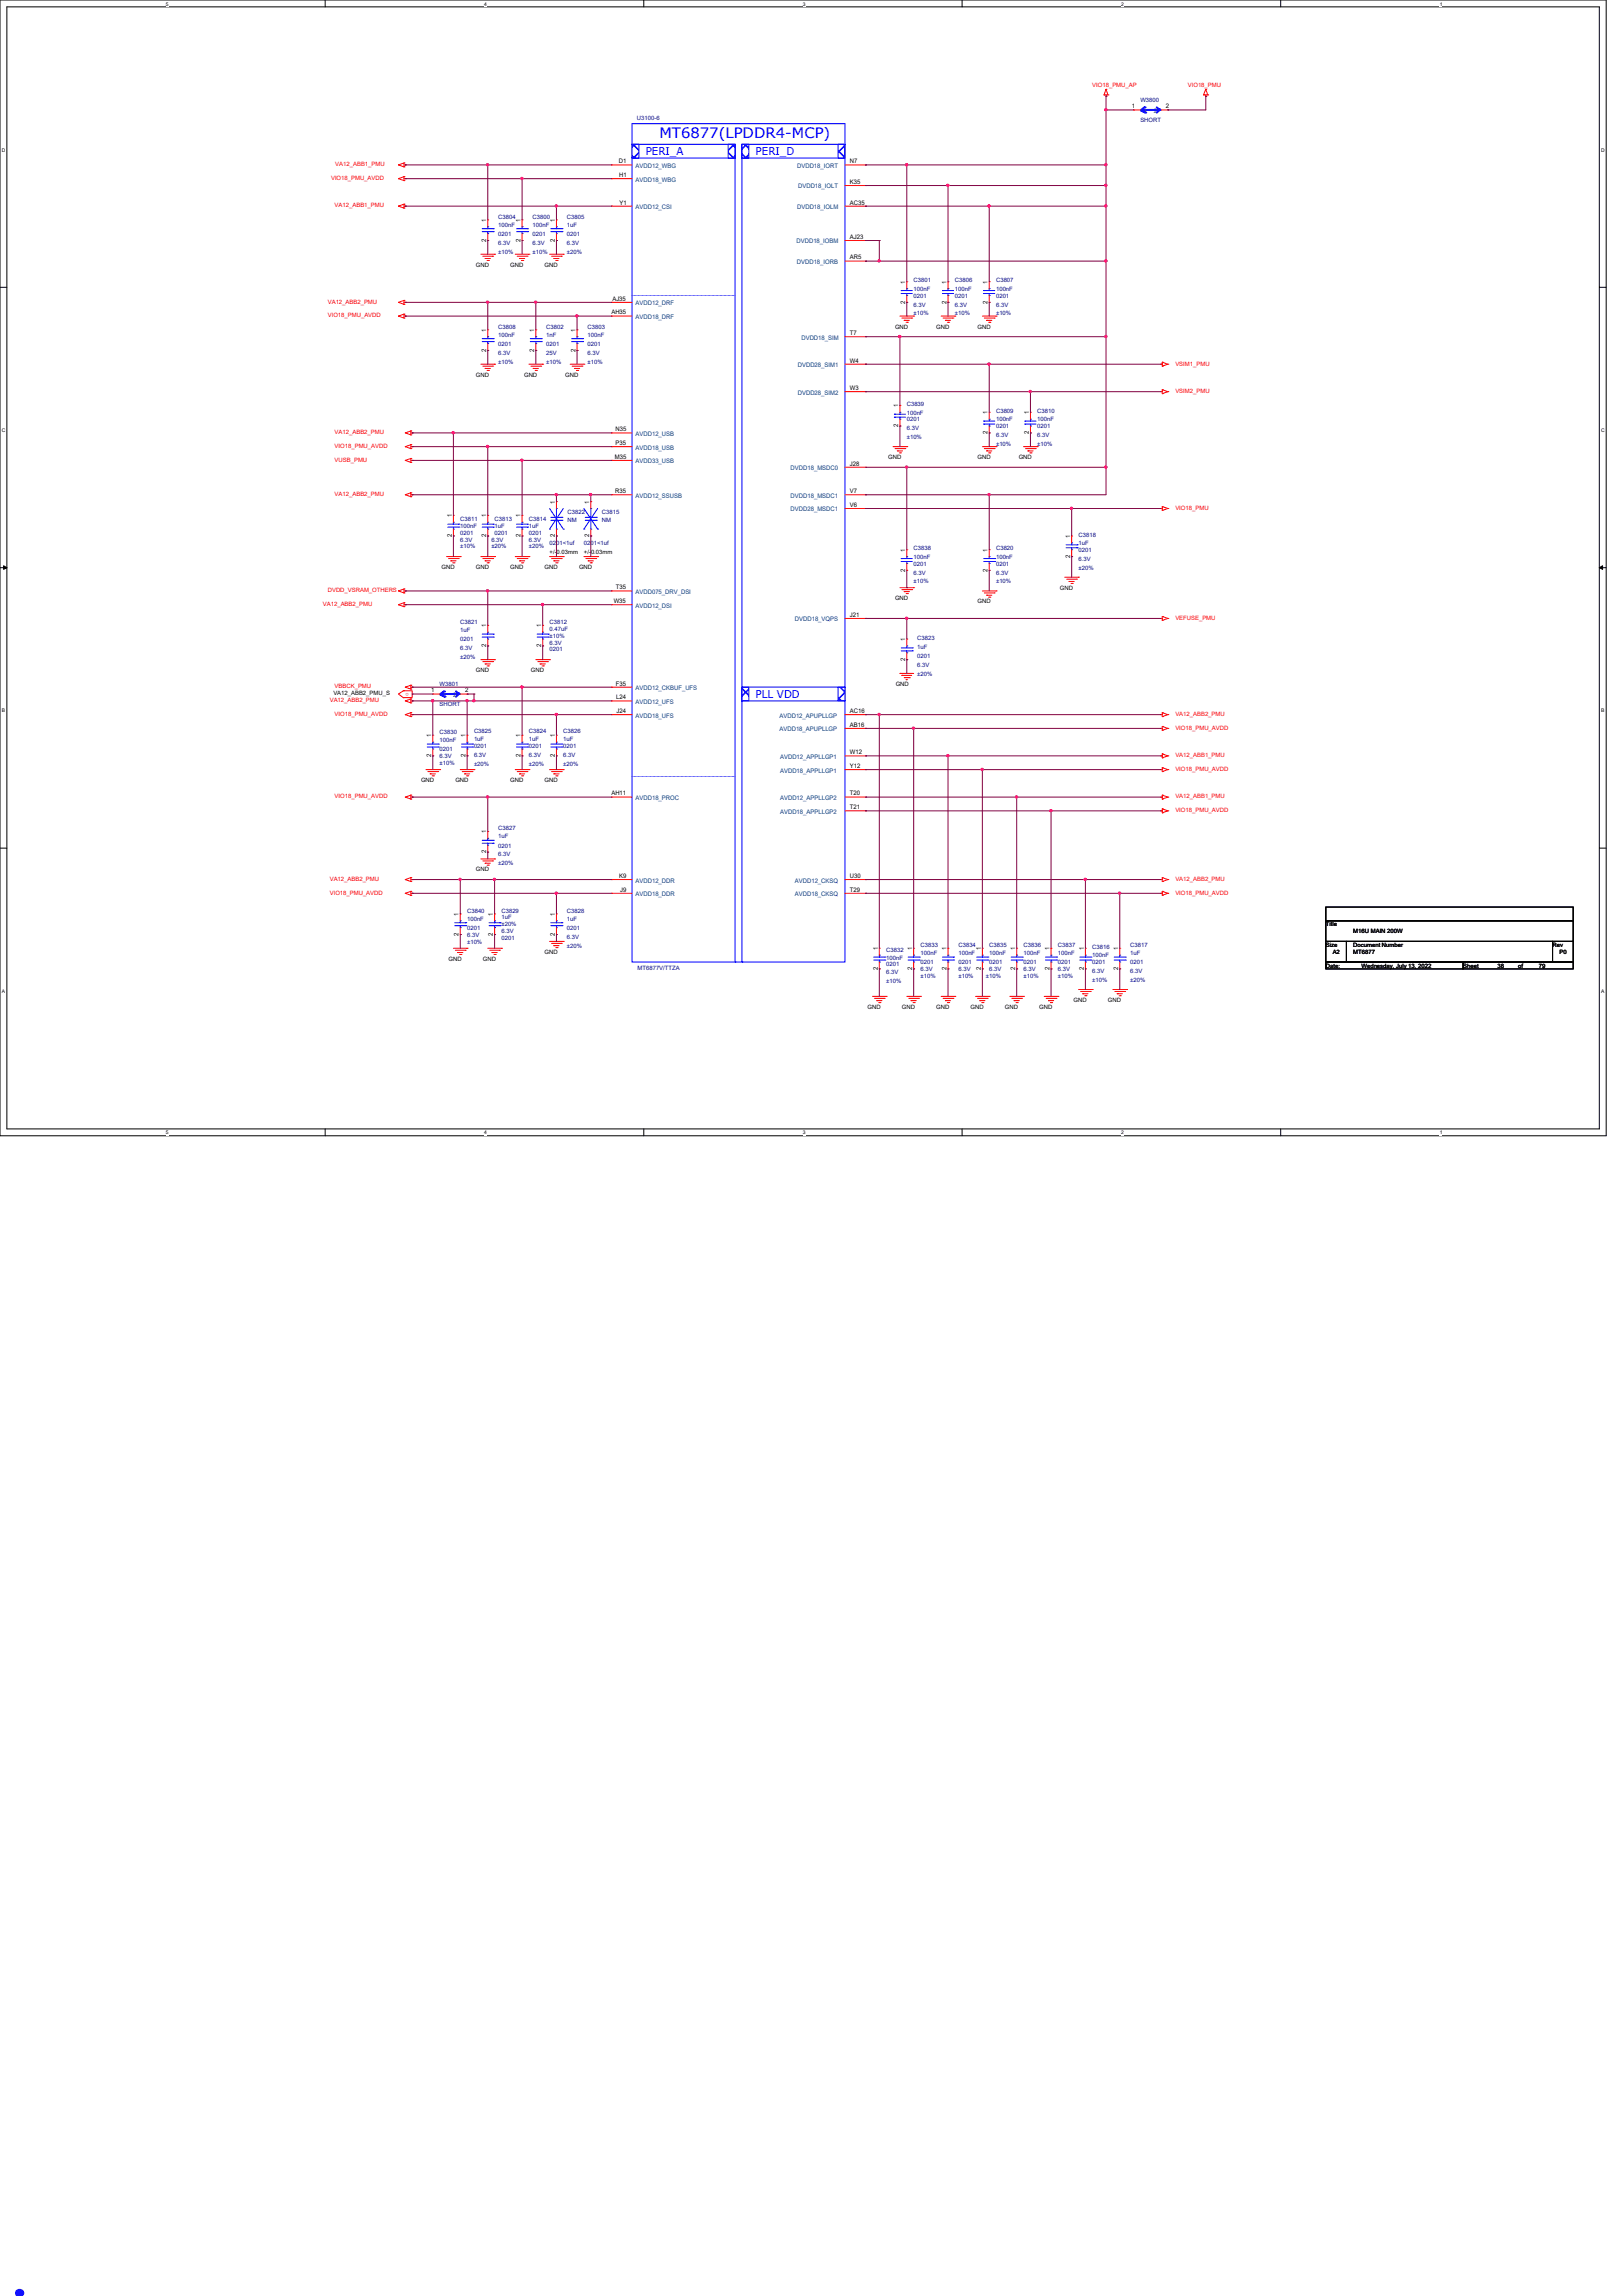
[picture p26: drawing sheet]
<svg xmlns="http://www.w3.org/2000/svg" width="210mm" height="297mm" viewBox="0 0 210 297" stroke-linecap="round" stroke-linejoin="round" font-family="sans-serif">
<defs><g id="words">
<text font-size="8.5" fill="#00f" x="0" y="297">.</text>
<text font-size="1.9" fill="#00f" x="85.3" y="17.9">MT6877(LPDDR4-MCP)</text>
<g font-size="1.4" fill="#00f">
<text x="83.6" y="20.1">PERI_A</text>
<text x="97.8" y="20.1">PERI_D</text>
<text x="97.8" y="90.3">PLL VDD</text>
</g>
<g font-size=".8" fill="#f00">
<text x="141.4" y="11.2">VIO18_PMU_AP</text>
<text x="153.7" y="11.2">VIO18_PMU</text>
<text x="42.8" y="23.3">VIO18_PMU_AVDD</text>
<text x="43.4" y="21.5">VA12_ABB1_PMU</text>
<text x="43.3" y="26.8">VA12_ABB1_PMU</text>
<text x="42.4" y="39.3">VA12_ABB2_PMU</text>
<text x="42.4" y="41.1">VIO18_PMU_AVDD</text>
<text x="152.1" y="47.3">VSIM1_PMU</text>
<text x="152.1" y="50.8">VSIM2_PMU</text>
<text x="43.3" y="56.2">VA12_ABB2_PMU</text>
<text x="43.3" y="58">VIO18_PMU_AVDD</text>
<text x="43.3" y="59.7">VUSB_PMU</text>
<text x="43.3" y="64.2">VA12_ABB2_PMU</text>
<text x="152.1" y="66">VIO18_PMU</text>
<text x="42.4" y="76.6">DVDD_VSRAM_OTHERS</text>
<text x="41.8" y="78.4">VA12_ABB2_PMU</text>
<text x="152.1" y="80.2">VEFUSE_PMU</text>
<text x="43.3" y="89.1">VBBCK_PMU</text>
<text x="52.9" y="89.6" transform="rotate(-180 52.9 89.6)">o</text>
<text x="42.7" y="90.8">VA12_ABB2_PMU</text>
<text x="43.3" y="92.6">VIO18_PMU_AVDD</text>
<text x="152.1" y="92.6">VA12_ABB2_PMU</text>
<text x="152.1" y="94.4">VIO18_PMU_AVDD</text>
<text x="152.1" y="98">VA12_ABB1_PMU</text>
<text x="152.1" y="99.7">VIO18_PMU_AVDD</text>
<text x="43.3" y="103.3">VIO18_PMU_AVDD</text>
<text x="152.1" y="103.3">VA12_ABB1_PMU</text>
<text x="152.1" y="105.1">VIO18_PMU_AVDD</text>
<text x="42.7" y="114">VA12_ABB2_PMU</text>
<text x="152.1" y="114">VA12_ABB2_PMU</text>
<text x="42.7" y="115.7">VIO18_PMU_AVDD</text>
<text x="152.1" y="115.7">VIO18_PMU_AVDD</text>
</g>
<g font-size=".8" fill="#000080">
<text x="82.4" y="15.5">U3100-6</text>
<text x="147.6" y="13.2">W3800</text>
<text x="147.6" y="15.8">SHORT</text>
<text x="64.5" y="28.3">C3804</text>
<text x="64.5" y="29.3">100nF</text>
<text x="68.9" y="28.3">C3800</text>
<text x="68.9" y="29.3">100nF</text>
<text x="73.4" y="28.3">C3805</text>
<text x="73.4" y="29.3">1uF</text>
<text x="64.5" y="30.5">0201</text>
<text x="64.5" y="31.7">6.3V</text>
<text x="64.5" y="32.8">±10%</text>
<text x="68.9" y="30.5">0201</text>
<text x="68.9" y="31.7">6.3V</text>
<text x="68.9" y="32.8">±10%</text>
<text x="73.4" y="30.5">0201</text>
<text x="73.4" y="31.7">6.3V</text>
<text x="73.4" y="32.8">±20%</text>
<text x="118.2" y="36.5">C3801</text>
<text x="118.2" y="37.6">100nF</text>
<text x="118.2" y="38.5">0201</text>
<text x="118.2" y="39.7">6.3V</text>
<text x="118.2" y="40.8">±10%</text>
<text x="123.6" y="36.5">C3806</text>
<text x="123.6" y="37.6">100nF</text>
<text x="123.6" y="38.5">0201</text>
<text x="123.6" y="39.7">6.3V</text>
<text x="123.6" y="40.8">±10%</text>
<text x="128.9" y="36.5">C3807</text>
<text x="128.9" y="37.6">100nF</text>
<text x="128.9" y="38.5">0201</text>
<text x="128.9" y="39.7">6.3V</text>
<text x="128.9" y="40.8">±10%</text>
<text x="64.5" y="42.5">C3808</text>
<text x="64.5" y="43.6">100nF</text>
<text x="64.5" y="44.7">0201</text>
<text x="64.5" y="45.9">6.3V</text>
<text x="64.5" y="47">±10%</text>
<text x="70.7" y="42.5">C3802</text>
<text x="70.7" y="43.6">1nF</text>
<text x="70.7" y="44.7">0201</text>
<text x="70.7" y="45.9">25V</text>
<text x="70.7" y="47">±10%</text>
<text x="76" y="42.5">C3803</text>
<text x="76" y="43.6">100nF</text>
<text x="76" y="44.7">0201</text>
<text x="76" y="45.9">6.3V</text>
<text x="76" y="47">±10%</text>
<text x="117.3" y="52.5">C3839</text>
<text x="117.3" y="53.6">100nF</text>
<text x="128.9" y="53.4">C3809</text>
<text x="134.2" y="53.4">C3810</text>
<text x="117.3" y="54.5">0201</text>
<text x="117.3" y="55.7">6.3V</text>
<text x="117.3" y="56.8">±10%</text>
<text x="128.9" y="54.5">100nF</text>
<text x="128.9" y="55.4">0201</text>
<text x="128.9" y="56.6">6.3V</text>
<text x="128.9" y="57.7">±10%</text>
<text x="134.2" y="54.5">100nF</text>
<text x="134.2" y="55.4">0201</text>
<text x="134.2" y="56.6">6.3V</text>
<text x="134.2" y="57.7">±10%</text>
<text x="59.6" y="67.4">C3811</text>
<text x="59.6" y="68.3">100nF</text>
<text x="59.6" y="69.2">0201</text>
<text x="59.6" y="70.1">6.3V</text>
<text x="59.6" y="71">±10%</text>
<text x="63.6" y="70.1">6.3V</text>
<text x="63.6" y="71">±20%</text>
<text x="64" y="67.4">C3813</text>
<text x="64" y="68.3">1uF</text>
<text x="64" y="69.2">0201</text>
<text x="68.5" y="67.4">C3814</text>
<text x="68.5" y="68.3">1uF</text>
<text x="68.5" y="69.2">0201</text>
<text x="68.5" y="70.1">6.3V</text>
<text x="68.5" y="71">±20%</text>
<text x="71.1" y="70.5">0201&lt;1uf</text>
<text x="73.4" y="66.5">C3822</text>
<text x="73.4" y="67.6">NM</text>
<text x="75.6" y="70.5">0201&lt;1uf</text>
<text x="77.9" y="66.5">C3815</text>
<text x="77.9" y="67.6">NM</text>
<text x="118.2" y="71.2">C3838</text>
<text x="128.9" y="71.2">C3820</text>
<text x="139.6" y="69.4">C3818</text>
<text x="139.6" y="70.5">1uF</text>
<text x="139.6" y="71.4">0201</text>
<text x="118.2" y="72.3">100nF</text>
<text x="118.2" y="73.2">0201</text>
<text x="118.2" y="74.3">6.3V</text>
<text x="118.2" y="75.5">±10%</text>
<text x="128.9" y="72.3">100nF</text>
<text x="128.9" y="73.2">0201</text>
<text x="128.9" y="74.3">6.3V</text>
<text x="128.9" y="75.5">±10%</text>
<text x="139.6" y="72.6">6.3V</text>
<text x="139.6" y="73.7">±20%</text>
<text x="59.6" y="80.7">C3821</text>
<text x="59.6" y="81.8">1uF</text>
<text x="59.6" y="83">0201</text>
<text x="71.1" y="80.7">C3812</text>
<text x="71.1" y="81.6">0.47uF</text>
<text x="71.1" y="83.4">6.3V</text>
<text x="71.1" y="82.5">±10%</text>
<text x="118.7" y="82.8">C3823</text>
<text x="118.7" y="83.9">1uF</text>
<text x="56.9" y="88.7">W3801</text>
<text x="59.6" y="84.1">6.3V</text>
<text x="59.6" y="85.3">±20%</text>
<text x="71.1" y="84.3">0201</text>
<text x="118.7" y="85.1">0201</text>
<text x="118.7" y="86.2">6.3V</text>
<text x="118.7" y="87.4">±20%</text>
<text x="56.9" y="95">C3830</text>
<text x="56.9" y="91.4">SHORT</text>
<text x="61.3" y="94.8">C3825</text>
<text x="61.3" y="95.8">1uF</text>
<text x="68.5" y="94.8">C3824</text>
<text x="68.5" y="95.8">1uF</text>
<text x="72.9" y="94.8">C3826</text>
<text x="72.9" y="95.8">1uF</text>
<text x="56.9" y="96">100nF</text>
<text x="56.9" y="97.2">0201</text>
<text x="56.9" y="98.1">6.3V</text>
<text x="56.9" y="99">±10%</text>
<text x="61.3" y="96.7">0201</text>
<text x="61.3" y="97.9">6.3V</text>
<text x="61.3" y="99.1">±20%</text>
<text x="68.5" y="96.7">0201</text>
<text x="68.5" y="97.9">6.3V</text>
<text x="68.5" y="99.1">±20%</text>
<text x="72.9" y="96.7">0201</text>
<text x="72.9" y="97.9">6.3V</text>
<text x="72.9" y="99.1">±20%</text>
<text x="64.5" y="107.4">C3827</text>
<text x="64.5" y="108.5">1uF</text>
<text x="64.5" y="109.6">0201</text>
<text x="64.5" y="110.8">6.3V</text>
<text x="64.5" y="111.9">±20%</text>
<text x="60.5" y="118.1">C3840</text>
<text x="60.5" y="119.1">100nF</text>
<text x="64.9" y="118.1">C3829</text>
<text x="64.9" y="119">1uF</text>
<text x="64.9" y="119.8">±20%</text>
<text x="73.4" y="118.1">C3828</text>
<text x="73.4" y="119.1">1uF</text>
<text x="60.5" y="120.3">0201</text>
<text x="60.5" y="121.2">6.3V</text>
<text x="60.5" y="122.1">±10%</text>
<text x="64.9" y="121.6">0201</text>
<text x="64.9" y="120.7">6.3V</text>
<text x="73.4" y="120.3">0201</text>
<text x="73.4" y="121.5">6.3V</text>
<text x="73.4" y="122.6">±20%</text>
<text x="82.5" y="125.5">MT6877V/TTZA</text>
<text x="114.7" y="123.1">C3832</text>
<text x="114.7" y="124.2">100nF</text>
<text x="114.7" y="124.9">0201</text>
<text x="119.1" y="122.5">C3833</text>
<text x="119.1" y="123.6">100nF</text>
<text x="119.1" y="124.8">0201</text>
<text x="119.1" y="125.6">6.3V</text>
<text x="124" y="122.5">C3834</text>
<text x="124" y="123.6">100nF</text>
<text x="124" y="124.8">0201</text>
<text x="124" y="125.6">6.3V</text>
<text x="128" y="122.5">C3835</text>
<text x="128" y="123.6">100nF</text>
<text x="128" y="124.8">0201</text>
<text x="128" y="125.6">6.3V</text>
<text x="132.5" y="122.5">C3836</text>
<text x="132.5" y="123.6">100nF</text>
<text x="132.5" y="124.8">0201</text>
<text x="132.5" y="125.6">6.3V</text>
<text x="136.9" y="122.5">C3837</text>
<text x="136.9" y="123.6">100nF</text>
<text x="136.9" y="124.8">0201</text>
<text x="136.9" y="125.6">6.3V</text>
<text x="141.4" y="122.8">C3816</text>
<text x="141.4" y="123.9">100nF</text>
<text x="141.4" y="124.8">0201</text>
<text x="141.4" y="125.9">6.3V</text>
<text x="146.3" y="122.5">C3817</text>
<text x="146.3" y="123.6">1uF</text>
<text x="146.3" y="124.8">0201</text>
<text x="146.3" y="125.9">6.3V</text>
<text x="114.7" y="126.1">6.3V</text>
<text x="114.7" y="127.2">±10%</text>
<text x="119.1" y="126.5">±10%</text>
<text x="124" y="126.5">±10%</text>
<text x="127.6" y="126.5">±10%</text>
<text x="132.5" y="126.5">±10%</text>
<text x="136.9" y="126.5">±10%</text>
<text x="141.4" y="127">±10%</text>
<text x="146.3" y="127">±20%</text>
</g>
<g font-size=".8">
<text x="146.5" y="14">1</text>
<text x="150.9" y="14">2</text>
<text x="80.1" y="21.1">D1</text>
<text x="80.1" y="22.9">H1</text>
<text x="110" y="23.8">K35</text>
<text x="110" y="21.1">N7</text>
<text x="62.9" y="28.7" transform="rotate(-90 62.9 28.7)">1</text>
<text x="67.4" y="28.7" transform="rotate(-90 67.4 28.7)">1</text>
<text x="71.8" y="28.7" transform="rotate(-90 71.8 28.7)">1</text>
<text x="80.2" y="26.5">Y1</text>
<text x="110" y="26.5">AC35</text>
<text x="61.6" y="34.5">GND</text>
<text x="62.9" y="31.3" transform="rotate(-90 62.9 31.3)">2</text>
<text x="66" y="34.5">GND</text>
<text x="67.4" y="31.3" transform="rotate(-90 67.4 31.3)">2</text>
<text x="70.5" y="34.5">GND</text>
<text x="71.8" y="31.3" transform="rotate(-90 71.8 31.3)">2</text>
<text x="110" y="30.9">AJ23</text>
<text x="110" y="33.6">AR5</text>
<text x="79.1" y="40.7">AH35</text>
<text x="79.2" y="38.9">AJ35</text>
<text x="117.1" y="39.3" transform="rotate(-90 117.1 39.3)">2</text>
<text x="117.1" y="36.7" transform="rotate(-90 117.1 36.7)">1</text>
<text x="122.5" y="39.3" transform="rotate(-90 122.5 39.3)">2</text>
<text x="122.5" y="36.7" transform="rotate(-90 122.5 36.7)">1</text>
<text x="127.8" y="39.3" transform="rotate(-90 127.8 39.3)">2</text>
<text x="127.8" y="36.7" transform="rotate(-90 127.8 36.7)">1</text>
<text x="62.9" y="45.5" transform="rotate(-90 62.9 45.5)">2</text>
<text x="62.9" y="42.9" transform="rotate(-90 62.9 42.9)">1</text>
<text x="69.1" y="45.5" transform="rotate(-90 69.1 45.5)">2</text>
<text x="69.1" y="42.9" transform="rotate(-90 69.1 42.9)">1</text>
<text x="74.5" y="45.5" transform="rotate(-90 74.5 45.5)">2</text>
<text x="74.5" y="42.9" transform="rotate(-90 74.5 42.9)">1</text>
<text x="110" y="46.9">W4</text>
<text x="110" y="43.3">T7</text>
<text x="115.8" y="42.5">GND</text>
<text x="121.2" y="42.5">GND</text>
<text x="126.5" y="42.5">GND</text>
<text x="61.6" y="48.7">GND</text>
<text x="67.8" y="48.7">GND</text>
<text x="73.2" y="48.7">GND</text>
<text x="110" y="50.5">W3</text>
<text x="116.2" y="52.7" transform="rotate(-90 116.2 52.7)">1</text>
<text x="127.8" y="53.6" transform="rotate(-90 127.8 53.6)">1</text>
<text x="133.1" y="53.6" transform="rotate(-90 133.1 53.6)">1</text>
<text x="79.6" y="59.4">M35</text>
<text x="79.7" y="55.8">N35</text>
<text x="79.7" y="57.6">P35</text>
<text x="114.9" y="59.4">GND</text>
<text x="116.2" y="55.3" transform="rotate(-90 116.2 55.3)">2</text>
<text x="126.5" y="59.4">GND</text>
<text x="127.8" y="56.2" transform="rotate(-90 127.8 56.2)">2</text>
<text x="131.8" y="59.4">GND</text>
<text x="133.1" y="56.2" transform="rotate(-90 133.1 56.2)">2</text>
<text x="71.8" y="65.2" transform="rotate(-90 71.8 65.2)">1</text>
<text x="76.2" y="65.2" transform="rotate(-90 76.2 65.2)">1</text>
<text x="79.6" y="63.8">R35</text>
<text x="110" y="60.2">J28</text>
<text x="110" y="63.8">V7</text>
<text x="110" y="65.6">V6</text>
<text x="58.5" y="69.5" transform="rotate(-90 58.5 69.5)">2</text>
<text x="58.5" y="66.9" transform="rotate(-90 58.5 66.9)">1</text>
<text x="62.9" y="69.5" transform="rotate(-90 62.9 69.5)">2</text>
<text x="62.9" y="66.9" transform="rotate(-90 62.9 66.9)">1</text>
<text x="67.4" y="69.5" transform="rotate(-90 67.4 69.5)">2</text>
<text x="67.4" y="66.9" transform="rotate(-90 67.4 66.9)">1</text>
<text x="71.1" y="71.7">+/-0.03mm</text>
<text x="71.8" y="69.5" transform="rotate(-90 71.8 69.5)">2</text>
<text x="75.6" y="71.7">+/-0.03mm</text>
<text x="76.2" y="69.5" transform="rotate(-90 76.2 69.5)">2</text>
<text x="117.1" y="71.4" transform="rotate(-90 117.1 71.4)">1</text>
<text x="127.8" y="71.4" transform="rotate(-90 127.8 71.4)">1</text>
<text x="138.5" y="69.6" transform="rotate(-90 138.5 69.6)">1</text>
<text x="57.1" y="73.6">GND</text>
<text x="61.6" y="73.6">GND</text>
<text x="66" y="73.6">GND</text>
<text x="70.5" y="73.6">GND</text>
<text x="74.9" y="73.6">GND</text>
<text x="79.7" y="76.2">T35</text>
<text x="115.8" y="77.6">GND</text>
<text x="117.1" y="74" transform="rotate(-90 117.1 74)">2</text>
<text x="127.8" y="74" transform="rotate(-90 127.8 74)">2</text>
<text x="137.2" y="76.3">GND</text>
<text x="138.5" y="72.2" transform="rotate(-90 138.5 72.2)">2</text>
<text x="62.9" y="83.7" transform="rotate(-90 62.9 83.7)">2</text>
<text x="62.9" y="81.2" transform="rotate(-90 62.9 81.2)">1</text>
<text x="70" y="83.7" transform="rotate(-90 70 83.7)">2</text>
<text x="70" y="81.2" transform="rotate(-90 70 81.2)">1</text>
<text x="79.4" y="78">W35</text>
<text x="110" y="79.8">J21</text>
<text x="117.1" y="82.9" transform="rotate(-90 117.1 82.9)">1</text>
<text x="126.5" y="78.1">GND</text>
<text x="43.1" y="90">VA12_ABB2_PMU_S</text>
<text x="55.8" y="89.6">1</text>
<text x="60.2" y="89.6">2</text>
<text x="61.6" y="87">GND</text>
<text x="68.7" y="87">GND</text>
<text x="79.7" y="88.7">F35</text>
<text x="115.9" y="88.7">GND</text>
<text x="117.1" y="85.5" transform="rotate(-90 117.1 85.5)">2</text>
<text x="55.8" y="95.4" transform="rotate(-90 55.8 95.4)">1</text>
<text x="60.2" y="95.4" transform="rotate(-90 60.2 95.4)">1</text>
<text x="67.4" y="95.4" transform="rotate(-90 67.4 95.4)">1</text>
<text x="71.8" y="95.4" transform="rotate(-90 71.8 95.4)">1</text>
<text x="79.8" y="90.5">L24</text>
<text x="79.8" y="92.2">J24</text>
<text x="110" y="94">AB16</text>
<text x="110" y="92.2">AC16</text>
<text x="54.5" y="101.2">GND</text>
<text x="55.8" y="98" transform="rotate(-90 55.8 98)">2</text>
<text x="58.9" y="101.2">GND</text>
<text x="60.2" y="98" transform="rotate(-90 60.2 98)">2</text>
<text x="66" y="101.2">GND</text>
<text x="67.4" y="98" transform="rotate(-90 67.4 98)">2</text>
<text x="70.5" y="101.2">GND</text>
<text x="71.8" y="98" transform="rotate(-90 71.8 98)">2</text>
<text x="110" y="97.6">W12</text>
<text x="110" y="99.4">Y12</text>
<text x="62.9" y="107.8" transform="rotate(-90 62.9 107.8)">1</text>
<text x="79.1" y="102.9">AH11</text>
<text x="110" y="104.7">T21</text>
<text x="110" y="102.9">T20</text>
<text x="61.6" y="112.7">GND</text>
<text x="62.9" y="110.4" transform="rotate(-90 62.9 110.4)">2</text>
<text x="80.1" y="113.6">K9</text>
<text x="110" y="113.6">U30</text>
<text x="59.4" y="118.5" transform="rotate(-90 59.4 118.5)">1</text>
<text x="63.8" y="118.5" transform="rotate(-90 63.8 118.5)">1</text>
<text x="71.8" y="118.5" transform="rotate(-90 71.8 118.5)">1</text>
<text x="80.3" y="115.4">J9</text>
<text x="110" y="115.4">T29</text>
<text x="171.6" y="119.8">Title</text>
<text x="58" y="124.3">GND</text>
<text x="59.4" y="121.1" transform="rotate(-90 59.4 121.1)">2</text>
<text x="62.5" y="124.3">GND</text>
<text x="63.8" y="121.1" transform="rotate(-90 63.8 121.1)">2</text>
<text x="70.5" y="123.4">GND</text>
<text x="71.8" y="121.1" transform="rotate(-90 71.8 121.1)">2</text>
<text x="113.6" y="125.5" transform="rotate(-90 113.6 125.5)">2</text>
<text x="113.6" y="122.9" transform="rotate(-90 113.6 122.9)">1</text>
<text x="118" y="125.5" transform="rotate(-90 118 125.5)">2</text>
<text x="118" y="122.9" transform="rotate(-90 118 122.9)">1</text>
<text x="122.5" y="125.5" transform="rotate(-90 122.5 125.5)">2</text>
<text x="122.5" y="122.9" transform="rotate(-90 122.5 122.9)">1</text>
<text x="126.9" y="125.5" transform="rotate(-90 126.9 125.5)">2</text>
<text x="126.9" y="122.9" transform="rotate(-90 126.9 122.9)">1</text>
<text x="131.4" y="125.5" transform="rotate(-90 131.4 125.5)">2</text>
<text x="131.4" y="122.9" transform="rotate(-90 131.4 122.9)">1</text>
<text x="135.8" y="125.5" transform="rotate(-90 135.8 125.5)">2</text>
<text x="135.8" y="122.9" transform="rotate(-90 135.8 122.9)">1</text>
<text x="140.3" y="125.5" transform="rotate(-90 140.3 125.5)">2</text>
<text x="140.3" y="122.9" transform="rotate(-90 140.3 122.9)">1</text>
<text x="144.7" y="125.5" transform="rotate(-90 144.7 125.5)">2</text>
<text x="144.7" y="122.9" transform="rotate(-90 144.7 122.9)">1</text>
<text x="171.6" y="122.5">Size</text>
<text x="171.6" y="125.2">Date:</text>
<text x="172.5" y="123.4">A2</text>
<text x="175.1" y="122.5">Document Number</text>
<text x="175.1" y="123.4">MT6877</text>
<text x="175.1" y="120.7">M16U MAIN 200W</text>
<text x="176.2" y="125.2">Wednesday, July 13, 2022</text>
<text x="189.4" y="125.2">Sheet</text>
<text x="193.8" y="125.2">38</text>
<text x="196.5" y="125.2">of</text>
<text x="199.1" y="125.2">79</text>
<text x="200.9" y="122.5">Rev</text>
<text x="201.8" y="123.4">P0</text>
<text x="112.3" y="130.5">GND</text>
<text x="116.7" y="130.5">GND</text>
<text x="121.2" y="130.5">GND</text>
<text x="125.6" y="130.5">GND</text>
<text x="130" y="130.5">GND</text>
<text x="134.5" y="130.5">GND</text>
<text x="138.9" y="129.6">GND</text>
<text x="143.4" y="129.6">GND</text>
</g>
<g font-size=".8" fill="#004080">
<text x="148" y="14.6">1</text>
<text x="149.3" y="14.6">2</text>
<text x="82.3" y="21.7">AVDD12_WBG</text>
<text x="82.3" y="23.5">AVDD18_WBG</text>
<text x="103.2" y="21.7">DVDD18_IORT</text>
<text x="82.3" y="27.1">AVDD12_CSI</text>
<text x="103.2" y="27.1">DVDD18_IOLM</text>
<text x="103.3" y="24.4">DVDD18_IOLT</text>
<text x="103.1" y="31.5">DVDD18_IOBM</text>
<text x="103.1" y="34.2">DVDD18_IORB</text>
<text x="82.3" y="41.3">AVDD18_DRF</text>
<text x="82.3" y="39.5">AVDD12_DRF</text>
<text x="103.3" y="47.5">DVDD28_SIM1</text>
<text x="103.7" y="43.9">DVDD18_SIM</text>
<text x="103.3" y="51.1">DVDD28_SIM2</text>
<text x="82.3" y="56.4">AVDD12_USB</text>
<text x="82.3" y="58.2">AVDD18_USB</text>
<text x="82.3" y="59.9">AVDD33_USB</text>
<text x="82.3" y="64.4">AVDD12_SSUSB</text>
<text x="102.3" y="60.8">DVDD18_MSDC0</text>
<text x="102.3" y="64.4">DVDD18_MSDC1</text>
<text x="102.3" y="66.2">DVDD28_MSDC1</text>
<text x="82.3" y="76.8">AVDD075_DRV_DSI</text>
<text x="82.3" y="78.6">AVDD12_DSI</text>
<text x="102.9" y="80.4">DVDD18_VQPS</text>
<text x="82.3" y="89.3">AVDD12_CKBUF_UFS</text>
<text x="57.4" y="90.2">1</text>
<text x="58.6" y="90.2">2</text>
<text x="82.3" y="91.1">AVDD12_UFS</text>
<text x="82.3" y="92.8">AVDD18_UFS</text>
<text x="100.9" y="94.6">AVDD18_APUPLLGP</text>
<text x="100.9" y="92.8">AVDD12_APUPLLGP</text>
<text x="101" y="98.2">AVDD12_APPLLGP1</text>
<text x="101" y="99.9">AVDD18_APPLLGP1</text>
<text x="82.3" y="103.5">AVDD18_PROC</text>
<text x="101" y="105.3">AVDD18_APPLLGP2</text>
<text x="101" y="103.5">AVDD12_APPLLGP2</text>
<text x="82.3" y="114.2">AVDD12_DDR</text>
<text x="82.3" y="116">AVDD18_DDR</text>
<text x="102.9" y="116">AVDD18_CKSQ</text>
<text x="102.9" y="114.2">AVDD12_CKSQ</text>
</g>
<g font-size=".6">
<text x="21.5" y=".7">5</text>
<text x="62.7" y=".7">4</text>
<text x="103.9" y=".7">3</text>
<text x="145.1" y=".7">2</text>
<text x="186.3" y=".7">1</text>
<text x=".3" y="19.6">D</text>
<text x="207.2" y="19.6">D</text>
<text x=".3" y="55.9">C</text>
<text x="207.2" y="55.9">C</text>
<text x=".3" y="92.2">B</text>
<text x="207.2" y="92.2">B</text>
<text x=".3" y="128.4">A</text>
<text x="207.2" y="128.4">A</text>
<text x="21.5" y="146.8">5</text>
<text x="62.7" y="146.8">4</text>
<text x="103.9" y="146.8">3</text>
<text x="145.1" y="146.8">2</text>
<text x="186.3" y="146.8">1</text>
</g>
</g></defs>
<path d="M0 0h207.9v146.9h-207.9zM.9 .9h206.1v145.1h-206.1z" fill="none" stroke="#000" stroke-width=".13"/>
<g fill="#fff">
<path d="M21.5 .1h.3v.7h-.3z"/>
<path d="M21.5 146.2h.3v.7h-.3z"/>
</g>
<path d="M42.1 0v.9M42.1 146v.9" fill="none" stroke="#000" stroke-width=".13"/>
<g fill="#fff">
<path d="M62.7 .1h.3v.7h-.3z"/>
<path d="M62.7 146.2h.3v.7h-.3z"/>
</g>
<path d="M83.3 0v.9M83.3 146v.9" fill="none" stroke="#000" stroke-width=".13"/>
<g fill="#fff">
<path d="M103.9 .1h.3v.7h-.3z"/>
<path d="M103.9 146.2h.3v.7h-.3z"/>
</g>
<path d="M124.5 0v.9M124.5 146v.9" fill="none" stroke="#000" stroke-width=".13"/>
<g fill="#fff">
<path d="M145.1 .1h.3v.7h-.3z"/>
<path d="M145.1 146.2h.3v.7h-.3z"/>
</g>
<path d="M165.7 0v.9M165.7 146v.9" fill="none" stroke="#000" stroke-width=".13"/>
<g fill="#fff">
<path d="M186.3 .1h.3v.7h-.3z"/>
<path d="M186.3 146.2h.3v.7h-.3z"/>
<path d="M.3 19h.4v.7h-.4z"/>
<path d="M207.2 19h.5v.7h-.5z"/>
<path d="M.3 55.3h.4v.7h-.4z"/>
<path d="M207.2 55.3h.5v.7h-.5z"/>
</g>
<path d="M0 37.2h.9M207 37.2h.9" fill="none" stroke="#000" stroke-width=".13"/>
<g fill="#fff">
<path d="M.3 91.6h.4v.7h-.4z"/>
<path d="M207.2 91.6h.4v.7h-.4z"/>
</g>
<path d="M0 73.4h.9M.5 73.2l.4 .2-.4 .3zM207 73.4l.4-.2v.5zM207 73.4h.9" fill="none" stroke="#000" stroke-width=".13"/>
<path d="M.5 73.2l.4 .2-.4 .3zM207 73.4l.4-.2v.5z" fill="#000"/>
<g fill="#fff">
<path d="M.3 127.8h.3v.8h-.3z"/>
<path d="M207.2 127.8h.4v.8h-.4z"/>
</g>
<path d="M0 109.7h.9M171.6 117.3h32v1.8h-32zM171.6 119.1h32v2.7h-32zM207 109.7h.9M171.6 121.8h2.6v2.7h-2.6zM171.6 124.5h17.8v.8h-17.8zM174.2 121.8h26.7v2.7h-26.7zM189.4 124.5h14.2v.8h-14.2zM200.9 121.8h2.7v2.7h-2.7z" fill="none" stroke="#000" stroke-width=".13"/>
<g fill="none" stroke="#f00" stroke-width=".13">
<path d="M142.9 12.3h.1M142.9 12.3h.5M143.1 12.4h.1M143.1 11.6h.1M143.1 12.3v.1M143.1 11.6l-.2 .7M143.1 11.6l.3 .7M143.4 12.3h.1M155.7 12.3h.1M155.7 12.3h.6M156 12.4h.1M156 11.6h.1"/>
<path d="M156 12.3v.1M156 11.6l.3 .7M156 11.6l-.3 .7M156.3 12.3h.1M51.6 21.3h.1M51.6 23.1h.1M51.6 26.7h.1M51.6 39.1h.1M51.6 21.3l.7 .3M51.6 23.1l.7 .3M51.6 26.7l.7 .2M51.6 39.1l.7 .3"/>
<path d="M52.3 21.6h.1M52.3 21.1h.1M52.3 23.4h.1M52.3 22.9h.1M52.3 26.9h.1M52.3 26.4h.1M52.3 39.4h.1M52.3 38.9h.1M52.3 21.1v.5M52.3 22.9v.5M52.3 26.4v.5M52.3 38.9v.5"/>
<path d="M52.3 21.3h.2M52.3 21.1l-.7 .2M52.3 23.1h.2M52.3 22.9l-.7 .2M52.3 26.7h.2M52.3 26.4l-.7 .3M52.3 39.1h.2M52.3 38.9l-.7 .2M52.5 21.3h.1M52.5 23.1h.1M52.5 26.7h.1M52.5 39.1h.1"/>
<path d="M62.2 32.9h1.8M62.5 33.1h1.3M62.8 33.4h.1M62.8 33.4h.7M63 33.7h.2M63.2 33.7h.1M63.8 33.1h.1M64 32.9h.1M66.7 32.9h1.8M66.9 33.1h1.3M67.2 33.4h.1M67.2 33.4h.7"/>
<path d="M67.5 33.7h.1M67.6 33.7h.1M68.2 33.1h.1M68.5 32.9h.1M71.1 32.9h1.8M71.4 33.1h1.2M71.7 33.4h.1M71.7 33.4h.6M71.9 33.7h.2M72 28.4h.1M72 31.1h.1M72 28.4v.9"/>
<path d="M72 30.2v.9M72.1 33.7h.1M72.6 33.1h.1M72.9 32.9h.1M117.3 36.4h.1M117.3 39.1h.1M117.3 36.4v.9M117.3 38.2v.9M122.7 36.4h.1M122.7 39.1h.1M122.7 36.4v.9M122.7 38.2v.9"/>
<path d="M128 36.4h.1M128 39.1h.1M128 36.4v.9M128 38.2v.9M51.6 40.9h.1M51.6 40.9l.7 .2M52.3 41.1h.1M52.3 40.6h.1M52.3 40.9h.2M52.3 40.6v.5M52.3 40.6l-.7 .3M52.5 40.9h.1"/>
<path d="M52.5 56h.1M52.5 57.8h.1M52.5 59.6h.1M52.5 56l.7 .3M52.5 57.8l.7 .2M52.5 59.6l.7 .2M53.2 56.3h.1M53.2 55.8h.1M53.2 58h.1M53.2 57.5h.1M53.2 59.8h.1M53.2 59.3h.1"/>
<path d="M53.2 57.8h.1M53.2 55.8v.5M53.2 57.5v.5M53.2 59.3v.5M53.2 56h.1M53.2 55.8l-.7 .2M53.2 57.5l-.7 .3M53.2 59.6h.1M53.2 59.3l-.7 .3M53.3 56h.1M53.3 57.8h.1M53.3 59.6h.1"/>
<path d="M62.2 47.1h1.8M62.5 47.4h1.3M62.8 47.7h.1M62.8 47.7h.7M63 47.9h.2M63.1 42.7h.1M63.1 45.3h.1M63.1 42.7v.9M63.1 44.4v.9M63.2 47.9h.1M63.8 47.4h.1M64 47.1h.1"/>
<path d="M68.5 47.1h1.7M68.7 47.4h1.3M69 47.7h.1M69 47.7h.7M69.3 47.9h.1M69.3 42.7h.1M69.3 45.3h.1M69.3 42.7v.9M69.3 44.4v.9M69.4 47.9h.1M70 47.4h.1M70.2 47.1h.1"/>
<path d="M73.8 47.1h1.8M74 47.4h1.3M74.3 47.7h.1M74.3 47.7h.7M74.6 47.9h.2M74.7 42.7h.1M74.7 45.3h.1M74.7 42.7v.9M74.7 44.4v.9M74.8 47.9h.1M75.3 47.4h.1M75.6 47.1h.1"/>
<path d="M115.6 57.8h1.7M115.8 58h1.3M116.1 58.3h.1M116.1 58.3h.7M116.4 58.6h.1M116.5 52.5h.1M116.5 55.1h.1M116.5 40.9h1.7M116.5 52.5v.8M116.5 54.2v.9M116.5 58.6h.1M116.7 41.1h1.3"/>
<path d="M117 41.4h.1M117 41.4h.7M117.1 58h.1M117.3 41.7h.1M117.3 57.8h.1M117.4 41.7h.1M118 41.1h.1M118.2 40.9h.1M121.8 40.9h1.8M122 41.1h1.3M122.3 41.4h.1M122.3 41.4h.7"/>
<path d="M122.6 41.7h.2M122.8 41.7h.1M123.3 41.1h.1M123.6 40.9h.1M127.1 40.9h1.8M127.1 57.8h1.8M127.4 41.1h1.3M127.4 58h1.3M127.7 41.4h.1M127.7 58.3h.1M127.7 41.4h.7M127.7 58.3h.7"/>
<path d="M127.9 41.7h.2M127.9 58.6h.2M128 53.3h.1M128 56h.1M128 53.3v.9M128 55.1v.9M128.1 41.7h.1M128.1 58.6h.1M128.7 41.1h.1M128.7 58h.1M128.9 40.9h.1M128.9 57.8h.1"/>
<path d="M132.5 57.8h1.7M132.7 58h1.3M133 58.3h.1M133 58.3h.7M133.3 58.6h.1M133.4 58.6h.1M134 58h.1M134.2 57.8h.1M150.2 47.1h.1M150.2 50.7h.1M150.2 47.1h.2M150.2 50.7h.2"/>
<path d="M150.4 47.4h.1M150.4 46.9h.1M150.4 50.9h.1M150.4 50.4h.1M150.4 46.9v.5M150.4 50.4v.5M150.4 46.9l.7 .2M150.4 50.4l.7 .3M151.1 47.1h.1M151.1 50.7h.1M151.1 47.1l-.7 .3M151.1 50.7l-.7 .2"/>
<path d="M51.6 76.5h.1M51.6 78.2h.1M51.6 76.5l.7 .2M51.6 78.2l.7 .3M52.3 76.7h.1M52.3 76.2h.1M52.3 78.5h.1M52.3 78h.1M52.3 76.5h.2M52.3 76.2v.5M52.3 78v.5M52.3 76.2l-.7 .3"/>
<path d="M52.3 78.2h.2M52.3 78l-.7 .2M52.5 64h.1M52.5 76.5h.1M52.5 78.2h.1M52.5 64l.7 .3M53.2 64.3h.1M53.2 63.8h.1M53.2 63.8v.5M53.2 64h.1M53.2 63.8l-.7 .2M53.3 64h.1"/>
<path d="M57.8 72h1.8M58 72.3h1.3M58.3 72.6h.1M58.3 72.6h.7M58.6 72.8h.2M58.8 72.8h.1M59.3 72.3h.1M59.6 72h.1M62.2 72h1.8M62.5 72.3h1.3M62.8 72.6h.1M62.8 72.6h.7"/>
<path d="M63 72.8h.2M63.1 66.7h.1M63.1 69.3h.1M63.1 66.7v.9M63.1 68.5v.8M63.2 72.8h.1M63.8 72.3h.1M64 72h.1M66.7 72h1.8M66.9 72.3h1.3M67.2 72.6h.1M67.2 72.6h.7"/>
<path d="M67.5 72.8h.1M67.6 72.8h.1M68.2 72.3h.1M68.5 72h.1M71.1 72h1.8M71.4 72.3h1.2M71.7 72.6h.1M71.7 72.6h.6M71.9 72.8h.2M72.1 72.8h.1M72.6 72.3h.1M72.9 72h.1"/>
<path d="M75.6 72h1.7M75.8 72.3h1.3M76.1 72.6h.1M76.1 72.6h.7M76.4 72.8h.1M76.5 64.9h.1M76.5 69.3h.1M76.5 64.9v.9M76.5 68.5v.8M76.5 72.8h.1M77.1 72.3h.1M77.3 72h.1"/>
<path d="M116.5 76h1.7M116.7 76.3h1.3M117 76.5h.1M117 76.5h.7M117.3 76.8h.1M117.4 76.8h.1M118 76.3h.1M118.2 76h.1M127.1 76.5h1.8M127.4 76.7h1.3M127.7 77h.1M127.7 77h.7"/>
<path d="M127.9 77.3h.2M128 71.1h.1M128 73.8h.1M128 71.1v.9M128 72.9v.9M128.1 77.3h.1M128.7 76.7h.1M128.9 76.5h.1M137.8 74.7h1.8M138 74.9h1.3M138.3 75.2h.1M138.3 75.2h.7"/>
<path d="M138.6 75.5h.2M138.8 75.5h.1M139.3 74.9h.1M139.6 74.7h.1M150.2 65.8h.1M150.2 65.8h.2M150.4 79.8h.1M150.4 66h.1M150.4 65.5h.1M150.4 65.5v.5M150.4 79.8v.5M150.4 79.8l.7 .2"/>
<path d="M150.4 65.5l.7 .3M151.1 65.8h.1M151.1 65.8l-.7 .2M52.2 90.3h.1M52.2 89.4h.1M52.2 89.4h1.1v.9h-1.1M52.2 89.4l-.6 .4 .6 .5M52.5 88.9h.1M52.5 92.5h.1M52.5 90.7h.1M52.5 88.9l.7 .3M52.5 92.5l.7 .2"/>
<path d="M52.5 90.7l.7 .2M53.2 89.2h.1M53.2 88.6h.1M53.2 92.7h.1M53.2 92.2h.1M53.2 90.9h.1M53.2 90.4h.1M53.2 92.5h.1M53.2 88.6v.6M53.2 90.4v.5M53.2 92.2v.5M53.2 88.9h.1"/>
<path d="M53.2 88.6l-.7 .3M53.2 92.2l-.7 .3M53.2 90.7h.1M53.2 90.4l-.7 .3M53.3 88.9h.1M53.3 92.5h.1M53.3 90.7h.1M55.1 99.6h1.8M55.4 99.8h1.2M56.6 99.8h.1M56.9 99.6h.1M59.6 99.6h1.7"/>
<path d="M59.8 99.8h1.3M61.1 99.8h.1M61.3 99.6h.1M62.2 85.3h1.8M62.5 85.6h1.3M62.8 85.9h.1M62.8 85.9h.7M63 86.1h.2M63.2 86.1h.1M63.8 85.6h.1M64 85.3h.1M66.7 99.6h1.8"/>
<path d="M66.9 99.8h1.3M68.2 99.8h.1M68.5 99.6h.1M69.3 85.3h1.8M69.6 85.6h1.3M69.9 85.9h.1M69.9 85.9h.7M70.1 86.1h.2M70.3 86.1h.1M70.9 85.6h.1M71.1 85.3h.1M71.1 99.6h1.8"/>
<path d="M71.4 99.8h1.2M72.6 99.8h.1M72.9 99.6h.1M116.5 87.1h.1M116.5 87.1h1.7M116.7 87.4h.1M116.7 87.4h1.3M117 87.7h.7M117.3 87.9h.1M117.7 87.7h.1M150.2 92.5h.1M150.2 94.2h.1"/>
<path d="M150.2 97.8h.1M150.2 99.6h.1M150.2 80h.1M150.2 92.5h.2M150.2 94.2h.2M150.2 97.8h.2M150.2 99.6h.2M150.2 80h.2M150.4 92.7h.1M150.4 92.2h.1M150.4 94.5h.1M150.4 94h.1"/>
<path d="M150.4 98h.1M150.4 97.5h.1M150.4 99.8h.1M150.4 99.3h.1M150.4 80.3h.1M150.4 92.2v.5M150.4 94v.5M150.4 97.5v.5M150.4 99.3v.5M150.4 92.2l.7 .3M150.4 94l.7 .2M150.4 97.5l.7 .3"/>
<path d="M150.4 99.3l.7 .3M151.1 92.5h.1M151.1 94.2h.1M151.1 97.8h.1M151.1 99.6h.1M151.1 80h.1M151.1 92.5l-.7 .2M151.1 94.2l-.7 .3M151.1 97.8l-.7 .2M151.1 99.6l-.7 .2M151.1 80l-.7 .3M52.5 115.6h.1"/>
<path d="M52.5 103.1h.1M52.5 113.8h.1M52.5 115.6l.7 .2M52.5 103.1l.7 .3M52.5 113.8l.7 .2M53.2 115.8h.1M53.2 115.3h.1M53.2 103.4h.1M53.2 102.9h.1M53.2 114h.1M53.2 113.5h.1M53.2 103.1h.1"/>
<path d="M53.2 113.8h.1M53.2 115.6h.1M53.2 102.9v.5M53.2 113.5v.5M53.2 115.3v.5M53.2 115.3l-.7 .3M53.2 102.9l-.7 .2M53.2 113.5l-.7 .3M53.3 115.6h.1M53.3 103.1h.1M53.3 113.8h.1M55.7 100.1h.1"/>
<path d="M55.7 100.1h.6M55.9 100.4h.2M56.1 100.4h.1M60.1 100.1h.1M60.1 100.1h.7M60.4 100.4h.1M60.5 100.4h.1M62.2 111.1h1.8M62.5 111.4h1.3M62.8 111.7h.1M62.8 111.7h.7M63 111.9h.2"/>
<path d="M63.2 111.9h.1M63.8 111.4h.1M64 111.1h.1M67.2 100.1h.1M67.2 100.1h.7M67.5 100.4h.1M67.6 100.4h.1M71.7 100.1h.1M71.7 100.1h.6M71.9 100.4h.2M72.1 100.4h.1M150.2 103.1h.1"/>
<path d="M150.2 104.9h.1M150.2 113.8h.1M150.2 115.6h.1M150.2 103.1h.2M150.2 104.9h.2M150.2 113.8h.2M150.2 115.6h.2M150.4 103.4h.1M150.4 102.9h.1M150.4 105.2h.1M150.4 104.6h.1M150.4 114h.1"/>
<path d="M150.4 113.5h.1M150.4 115.8h.1M150.4 115.3h.1M150.4 102.9v.5M150.4 104.6v.6M150.4 113.5v.5M150.4 115.3v.5M150.4 102.9l.7 .2M150.4 104.6l.7 .3M150.4 113.5l.7 .3M150.4 115.3l.7 .3M151.1 103.1h.1"/>
<path d="M151.1 104.9h.1M151.1 113.8h.1M151.1 115.6h.1M151.1 103.1l-.7 .3M151.1 104.9l-.7 .3M151.1 113.8l-.7 .2M151.1 115.6l-.7 .2M58.7 122.7h1.8M58.9 122.9h1.3M59.2 123.2h.1M59.2 123.2h.7M59.5 123.5h.1"/>
<path d="M59.6 123.5h.1M60.2 122.9h.1M60.5 122.7h.1M63.1 122.7h1.8M63.4 122.9h1.2M63.7 123.2h.1M63.7 123.2h.6M63.9 123.5h.2M64.1 123.5h.1M64.6 122.9h.1M64.9 122.7h.1M71.1 121.8h1.8"/>
<path d="M71.4 122h1.2M71.7 122.3h.1M71.7 122.3h.6M71.9 122.6h.2M72.1 122.6h.1M72.6 122h.1M72.9 121.8h.1M112.9 128.9h1.8M113.2 129.2h1.2M113.5 129.5h.1M113.5 129.5h.6M113.7 129.7h.2"/>
<path d="M113.9 129.7h.1M114.4 129.2h.1M114.7 128.9h.1M117.3 128.9h1.8M117.6 129.2h1.3M117.9 129.5h.1M117.9 129.5h.7M118.2 129.7h.1M118.3 129.7h.1M118.9 129.2h.1M119.1 128.9h.1M121.8 128.9h1.8"/>
<path d="M122 129.2h1.3M122.3 129.5h.1M122.3 129.5h.7M122.6 129.7h.2M122.8 129.7h.1M123.3 129.2h.1M123.6 128.9h.1M126.2 128.9h1.8M126.5 129.2h1.3M126.8 129.5h.1M126.8 129.5h.7M127 129.7h.2"/>
<path d="M127.1 122.7h.1M127.1 125.3h.1M127.1 122.7v.9M127.1 124.5v.8M127.2 129.7h.1M127.8 129.2h.1M128 128.9h.1M130.7 128.9h1.8M130.9 129.2h1.3M131.2 129.5h.1M131.2 129.5h.7M131.5 129.7h.2"/>
<path d="M131.7 129.7h.1M132.2 129.2h.1M132.5 128.9h.1M135.1 128.9h1.8M135.4 129.2h1.3M135.7 129.5h.1M135.7 129.5h.7M135.9 129.7h.2M136.1 129.7h.1M136.7 129.2h.1M136.9 128.9h.1M139.6 128h1.8"/>
<path d="M139.8 128.3h1.3M140.1 128.6h.1M140.1 128.6h.7M140.4 128.8h.1M140.5 128.8h.1M141.1 128.3h.1M141.4 128h.1M144 128h1.8M144.3 128.3h1.2M144.6 128.6h.1M144.6 128.6h.6M144.8 128.8h.2"/>
<path d="M145 128.8h.1M145.5 128.3h.1M145.8 128h.1"/>
</g>
<g fill="none" stroke="#00f" stroke-width=".13">
<path d="M71.3 29.6h1.4M71.3 30h1.4M72 29.3h.1M72 30.2h.1M72 29.3v.3M72 30v.2M72.7 29.6h.1M72.7 30h.1M116.6 37.6h.1M116.6 38h.1M116.6 37.6h1.5M116.6 38h1.5"/>
<path d="M117.3 37.3h.1M117.3 38.2h.1M117.3 37.3v.3M117.3 38v.2M122 37.6h.1M122 38h.1M122 37.6h1.4M122 38h1.4M122.7 37.3h.1M122.7 38.2h.1M122.7 37.3v.3M122.7 38v.2"/>
<path d="M127.3 37.6h.1M127.3 38h.1M127.3 37.6h1.4M127.3 38h1.4M128 37.3h.1M128 38.2h.1M128 37.3v.3M128 38v.2M62.4 43.8h1.4M62.4 44.2h1.4M63.1 43.6h.1M63.1 44.4h.1"/>
<path d="M63.1 43.6v.2M63.1 44.2v.2M63.8 43.8h.1M63.8 44.2h.1M68.6 43.8h1.5M68.6 44.2h1.5M69.3 43.6h.1M69.3 44.4h.1M69.3 43.6v.2M69.3 44.2v.2M70.1 43.8h.1M70.1 44.2h.1"/>
<path d="M74 43.8h1.4M74 44.2h1.4M74.7 43.6h.1M74.7 44.4h.1M74.7 43.6v.2M74.7 44.2v.2M75.4 43.8h.1M75.4 44.2h.1M115.7 53.6h.1M115.7 54h.1M115.7 53.6h1.5M115.7 54h1.5"/>
<path d="M116.5 53.3h.1M116.5 54.2h.1M116.5 53.3v.3M116.5 54v.2M127.3 54.5h.1M127.3 54.9h.1M127.3 54.5h1.4M127.3 54.9h1.4M128 54.2h.1M128 55.1h.1M128 54.2v.3M128 54.9v.2"/>
<path d="M62.4 67.8h1.4M62.4 68.2h1.4M63.1 67.6h.1M63.1 68.5h.1M63.1 67.6v.2M63.1 68.2v.3M63.8 67.8h.1M63.8 68.2h.1M75.6 68.5h.1M75.6 65.8l1.7 2.7M75.7 66.9h1.5M75.7 67.3h1.5"/>
<path d="M76.5 65.8h.1M76.5 68.5h.1M76.5 65.8v1.1M76.5 67.3v1.2M77.2 66.9h.1M77.2 67.3h.1M77.3 68.5h.1M77.3 65.8l-1.7 2.7M127.3 72.3h1.4M127.3 72.6h1.4M128 72h.1M128 72.9h.1"/>
<path d="M128 72v.3M128 72.6v.3M128.7 72.3h.1M128.7 72.6h.1M126.4 123.8h1.4M126.4 124.2h1.4M127.1 123.6h.1M127.1 124.5h.1M127.1 123.6v.2M127.1 124.2v.3M127.8 123.8h.1M127.8 124.2h.1"/>
</g>
<path d="M108.5 18.7h.8v1.7h-.8z" fill-rule="evenodd" fill="#fff"/>
<path d="M108.5 18.7h.8v1.7h-.8z" fill-rule="evenodd" fill="#00f"/>
<path d="M81.8 16h27.5v108.5h-27.5zM108.5 18.7h.8v1.7h-.8z" fill="none" stroke="#00f" stroke-width=".13"/>
<path d="M96 18.7h.9v1.7h-.9z" fill-rule="evenodd" fill="#fff"/>
<path d="M96 18.7h.9v1.7h-.9z" fill-rule="evenodd" fill="#00f"/>
<path d="M96 18.7h.9v1.7h-.9z" fill="none" stroke="#00f" stroke-width=".13"/>
<path d="M81.8 18.7h.9v1.7h-.9z" fill-rule="evenodd" fill="#fff"/>
<path d="M81.8 18.7h.9v1.7h-.9z" fill-rule="evenodd" fill="#00f"/>
<path d="M81.8 18.7h.9v1.7h-.9z" fill="none" stroke="#00f" stroke-width=".13"/>
<path d="M94.2 18.7h.9v1.7h-.9z" fill-rule="evenodd" fill="#fff"/>
<path d="M94.2 18.7h.9v1.7h-.9z" fill-rule="evenodd" fill="#00f"/>
<path d="M94.2 18.7h.9v1.7h-.9z" fill="none" stroke="#00f" stroke-width=".13"/>
<path d="M108.5 88.9h.8v1.8h-.8z" fill-rule="evenodd" fill="#fff"/>
<path d="M108.5 88.9h.8v1.8h-.8z" fill-rule="evenodd" fill="#00f"/>
<path d="M108.5 88.9h.8v1.8h-.8z" fill="none" stroke="#00f" stroke-width=".13"/>
<path d="M96 88.9h.9v1.8h-.9z" fill-rule="evenodd" fill="#fff"/>
<path d="M96 88.9h.9v1.8h-.9z" fill-rule="evenodd" fill="#00f"/>
<g fill="none" stroke="#00f" stroke-width=".13">
<path d="M81.8 18.7h.1M81.8 18.7h13.3v105.8M96 18.7h.1M96 18.7h13.3M96 18.7v105.8M62.4 29.6h1.4M62.4 30h1.4M63.1 29.3h.1M63.1 30.2h.1M63.1 29.3v.3M63.1 30v.2M63.8 29.6h.1"/>
<path d="M63.8 30h.1M66.8 29.6h1.5M66.8 30h1.5M67.6 29.3h.1M67.6 30.2h.1M67.6 29.3v.3M67.6 30v.2M68.3 29.6h.1M68.3 30h.1M81.8 20.4h.1M81.8 38.2h.1M81.8 20.4h13.3"/>
<path d="M81.8 38.2h13.3M96 20.4h.1M96 20.4h13.3M132.6 54.5h.1M132.6 54.9h.1M132.6 54.5h1.5M132.6 54.9h1.5M133.3 54.2h.1M133.3 55.1h.1M133.3 54.2v.3M133.3 54.9v.2M58 67.8h1.4"/>
<path d="M58 68.2h1.4M58.7 67.6h.1M58.7 68.5h.1M58.7 67.6v.2M58.7 68.2v.3M59.4 67.8h.1M59.4 68.2h.1M66.8 67.8h1.5M66.8 68.2h1.5M67.6 67.6h.1M67.6 68.5h.1M67.6 67.6v.2"/>
<path d="M67.6 68.2v.3M68.3 67.8h.1M68.3 68.2h.1M71.1 68.5h.1M71.1 65.8l1.8 2.7M71.3 66.9h1.4M71.3 67.3h1.4M72 65.8h.1M72 68.5h.1M72 65.8v1.1M72 67.3v1.2M72.7 66.9h.1"/>
<path d="M72.7 67.3h.1M72.9 68.5h.1M72.9 65.8l-1.8 2.7M116.6 72.3h.1M116.6 72.6h.1M116.6 72.3h1.5M116.6 72.6h1.5M117.3 72h.1M117.3 72.9h.1M117.3 72v.3M117.3 72.6v.3M138 70.5h1.4"/>
<path d="M138 70.9h1.4M138.7 70.2h.1M138.7 71.1h.1M138.7 70.2v.3M138.7 70.9v.2M139.4 70.5h.1M139.4 70.9h.1M55.3 96.3h1.4M55.3 96.6h1.4M56 96h.1M56 96.9h.1M56 96v.3"/>
<path d="M56 96.6v.3M56.7 96.3h.1M56.7 96.6h.1M59.7 96.3h1.5M59.7 96.6h1.5M60.5 96h.1M60.5 96.9h.1M60.5 96v.3M60.5 96.6v.3M61.2 96.3h.1M61.2 96.6h.1M62.4 82h1.4"/>
<path d="M62.4 82.4h1.4M63.1 81.8h.1M63.1 82.7h.1M63.1 81.8v.2M63.1 82.4v.3M63.8 82h.1M63.8 82.4h.1M66.8 96.3h1.5M66.8 96.6h1.5M67.6 96h.1M67.6 96.9h.1M67.6 96v.3"/>
<path d="M67.6 96.6v.3M68.3 96.3h.1M68.3 96.6h.1M69.5 82h1.5M69.5 82.4h1.5M70.2 81.8h.1M70.2 82.7h.1M70.2 81.8v.2M70.2 82.4v.3M71 82h.1M71 82.4h.1M71.3 96.3h1.4"/>
<path d="M71.3 96.6h1.4M72 96h.1M72 96.9h.1M72 96v.3M72 96.6v.3M72.7 96.3h.1M72.7 96.6h.1M96 88.9h.9v1.8h-.9zM96 90.7h.1M96 88.9h.1M96 90.7h13.3M96 88.9h13.3"/>
<path d="M116.6 83.8h1.5M116.6 84.2h1.5M117.3 83.6h.1M117.3 84.5h.1M117.3 83.6v.2M117.3 84.2v.3M118.1 83.8h.1M118.1 84.2h.1M58.8 119.4h1.5M58.8 119.8h1.5M59.6 119.1h.1M59.6 119.1v.3"/>
<path d="M59.6 119.8v.2M60.3 119.4h.1M60.3 119.8h.1M62.4 108.7h1.4M62.4 109.1h1.4M63.1 108.5h.1M63.1 109.3h.1M63.1 108.5v.2M63.1 109.1v.2M63.3 119.4h1.4M63.3 119.8h1.4M63.8 108.7h.1"/>
<path d="M63.8 109.1h.1M64 119.1h.1M64 119.1v.3M64 119.8v.2M64.7 119.4h.1M64.7 119.8h.1M71.3 119.4h1.4M71.3 119.8h1.4M72 119.1h.1M72 119.1v.3M72 119.8v.2M72.7 119.4h.1"/>
<path d="M72.7 119.8h.1M81.8 100.5h.1M81.8 100.5h13.3M59.6 120h.1M64 120h.1M72 120h.1M95.1 124.5h.1M96 124.5h.1M113.1 123.8h1.4M113.1 124.2h1.4M113.8 123.6h.1M113.8 124.5h.1"/>
<path d="M113.8 123.6v.2M113.8 124.2v.3M114.5 123.8h.1M114.5 124.2h.1M117.5 123.8h1.5M117.5 124.2h1.5M118.2 123.6h.1M118.2 124.5h.1M118.2 123.6v.2M118.2 124.2v.3M119 123.8h.1M119 124.2h.1"/>
<path d="M122 123.8h1.4M122 124.2h1.4M122.7 123.6h.1M122.7 124.5h.1M122.7 123.6v.2M122.7 124.2v.3M123.4 123.8h.1M123.4 124.2h.1M130.9 123.8h1.4M130.9 124.2h1.4M131.6 123.6h.1M131.6 124.5h.1"/>
<path d="M131.6 123.6v.2M131.6 124.2v.3M132.3 123.8h.1M132.3 124.2h.1M135.3 123.8h1.4M135.3 124.2h1.4M136 123.6h.1M136 124.5h.1M136 123.6v.2M136 124.2v.3M136.7 123.8h.1M136.7 124.2h.1"/>
<path d="M139.7 123.8h1.5M139.7 124.2h1.5M140.5 123.6h.1M140.5 124.5h.1M140.5 123.6v.2M140.5 124.2v.3M141.2 123.8h.1M141.2 124.2h.1M144.2 123.8h1.4M144.2 124.2h1.4M144.9 123.6h.1M144.9 124.5h.1"/>
<path d="M144.9 123.6v.2M144.9 124.2v.3M145.6 123.8h.1M145.6 124.2h.1"/>
</g>
<g fill="none" stroke="#f00" stroke-width=".13">
<path d="M146.7 14.2h.1M146.7 14.2h.9M150.2 14.2h.9M151.1 14.2h.1M63.1 28.4h.1M63.1 31.1h.1M63.1 28.4v.9M63.1 30.2v.9M67.6 28.4h.1M67.6 31.1h.1M67.6 28.4v.9M67.6 30.2v.9"/>
<path d="M79.1 26.7h.1M79.1 39.1h.1M79.1 21.3h.1M79.1 23.1h.1M79.1 26.7h2.7M79.1 39.1h2.7M79.1 21.3h2.7M79.1 23.1h2.7M109.3 26.7h2.7M109.3 24h2.7M109.3 21.3h2.7M109.3 31.1h2.7"/>
<path d="M109.3 33.8h2.7M112 24h.1M112 21.3h.1M112 31.1h.1M112 26.7h.1M112 33.8h.1M79.1 56h.1M79.1 57.8h.1M79.1 59.6h.1M79.1 40.9h.1M79.1 56h2.7M79.1 57.8h2.7"/>
<path d="M79.1 59.6h2.7M79.1 40.9h2.7M109.3 47.1h2.7M109.3 50.7h2.7M109.3 43.6h2.7M112 47.1h.1M112 50.7h.1M112 43.6h.1M133.3 53.3h.1M133.3 56h.1M133.3 53.3v.9M133.3 55.1v.9"/>
<path d="M58.7 66.7h.1M58.7 69.3h.1M58.7 66.7v.9M58.7 68.5v.8M67.6 66.7h.1M67.6 69.3h.1M67.6 66.7v.9M67.6 68.5v.8M72 64.9h.1M72 69.3h.1M72 64.9v.9M72 68.5v.8"/>
<path d="M79.1 64h.1M79.1 78.2h.1M79.1 76.5h.1M79.1 64h2.7M79.1 78.2h2.7M79.1 76.5h2.7M109.3 60.5h2.7M109.3 64h2.7M109.3 65.8h2.7M112 60.5h.1M112 64h.1M112 65.8h.1"/>
<path d="M117.3 71.1h.1M117.3 73.8h.1M117.3 71.1v.9M117.3 72.9v.9M138.7 69.3h.1M138.7 72h.1M138.7 69.3v.9M138.7 71.1v.9M56 95.1h.1M56 97.8h.1M56 89.8h.1M56 95.1v.9"/>
<path d="M56 96.9v.9M56 89.8h.9M59.6 89.8h.9M60.5 89.8h.1M60.5 95.1h.1M60.5 97.8h.1M60.5 95.1v.9M60.5 96.9v.9M63.1 80.9h.1M63.1 83.6h.1M63.1 80.9v.9M63.1 82.7v.9"/>
<path d="M67.6 95.1h.1M67.6 97.8h.1M67.6 95.1v.9M67.6 96.9v.9M70.2 80.9h.1M70.2 83.6h.1M70.2 80.9v.9M70.2 82.7v.9M72 95.1h.1M72 97.8h.1M72 95.1v.9M72 96.9v.9"/>
<path d="M79.1 90.7h.1M79.1 92.5h.1M79.1 88.9h.1M79.1 90.7h2.7M79.1 92.5h2.7M79.1 88.9h2.7M109.3 92.5h2.7M109.3 80h2.7M109.3 97.8h2.7M109.3 99.6h2.7M109.3 94.2h2.7M112 80h.1"/>
<path d="M112 97.8h.1M112 99.6h.1M112 94.2h.1M112 92.5h.1M117.3 82.7h.1M117.3 85.3h.1M117.3 82.7v.9M117.3 84.5v.8M59.6 118.2h.1M59.6 118.2v.9M63.1 107.6h.1M63.1 110.2h.1"/>
<path d="M63.1 107.6v.9M63.1 109.3v.9M64 118.2h.1M64 118.2v.9M72 118.2h.1M72 118.2v.9M79.1 113.8h.1M79.1 115.6h.1M79.1 103.1h.1M79.1 113.8h2.7M79.1 115.6h2.7M79.1 103.1h2.7"/>
<path d="M109.3 113.8h2.7M109.3 115.6h2.7M109.3 103.1h2.7M109.3 104.9h2.7M112 115.6h.1M112 113.8h.1M112 104.9h.1M112 103.1h.1M59.6 120.9h.1M59.6 120v.9M64 120.9h.1M64 120v.9"/>
<path d="M72 120.9h.1M72 120v.9M113.8 122.7h.1M113.8 125.3h.1M113.8 122.7v.9M113.8 124.5v.8M118.2 122.7h.1M118.2 125.3h.1M118.2 122.7v.9M118.2 124.5v.8M122.7 122.7h.1M122.7 125.3h.1"/>
<path d="M122.7 122.7v.9M122.7 124.5v.8M131.6 122.7h.1M131.6 125.3h.1M131.6 122.7v.9M131.6 124.5v.8M136 122.7h.1M136 125.3h.1M136 122.7v.9M136 124.5v.8M140.5 122.7h.1M140.5 125.3h.1"/>
<path d="M140.5 122.7v.9M140.5 124.5v.8M144.9 122.7h.1M144.9 125.3h.1M144.9 122.7v.9M144.9 124.5v.8"/>
</g>
<g fill="none" stroke="#00f" stroke-width=".25">
<path d="M147.7 14.3l.5 .3M147.8 14.2h2M148.1 13.9h.1M148.1 13.9l-.4 .3M148.2 14.6h.1M149.7 13.9l.3 .2M149.8 14.2h.1M150 14.1h.1M150.1 14.2h.1M150.1 14.2l-.4 .4M57 89.9l.5 .2M57.1 89.8h2"/>
<path d="M57.4 89.5h.1M57.4 89.5l-.4 .3M57.5 90.1h.1M59 89.5l.3 .2M59.1 89.8h.1M59.3 89.7h.1M59.4 89.8h.1M59.4 89.8l-.4 .3"/>
</g>
<path d="M112 92.5h.1M112 92.5h38.2M113.8 92.5h.1M113.8 92.5v30.2" fill="none" stroke="#800040" stroke-width=".13"/>
<path d="M113.7 92.3h.2v.2h-.2z" fill-rule="evenodd" fill="#f0f"/>
<path d="M113.7 92.3h.2v.2h-.2z" fill="none" stroke="#f0f" stroke-width=".13"/>
<path d="M112 94.2h.1M112 94.2h38.2M118.2 94.2h.1M118.2 94.2v28.5" fill="none" stroke="#800040" stroke-width=".13"/>
<path d="M118.1 94.1h.2v.2h-.2z" fill-rule="evenodd" fill="#f0f"/>
<path d="M118.1 94.1h.2v.2h-.2z" fill="none" stroke="#f0f" stroke-width=".13"/>
<path d="M112 97.8h.1M112 97.8h10.7M122.7 97.8h.1M122.7 97.8v24.9" fill="none" stroke="#800040" stroke-width=".13"/>
<path d="M122.5 97.7h.3v.2h-.3z" fill-rule="evenodd" fill="#f0f"/>
<path d="M122.5 97.7h.3v.2h-.3z" fill="none" stroke="#f0f" stroke-width=".13"/>
<path d="M112 99.6h.1M112 99.6h15.1M122.7 97.8h.1M122.7 97.8h27.5M127.1 99.6h.1M127.1 99.6v23.1" fill="none" stroke="#800040" stroke-width=".13"/>
<path d="M127 99.4h.2v.2h-.2z" fill-rule="evenodd" fill="#f0f"/>
<path d="M127 99.4h.2v.2h-.2z" fill="none" stroke="#f0f" stroke-width=".13"/>
<path d="M127.1 99.6h.1M127.1 99.6h23.1M112 103.1h.1M112 103.1h19.6M131.6 103.1h.1M131.6 103.1v19.6" fill="none" stroke="#800040" stroke-width=".13"/>
<path d="M131.4 103h.2v.2h-.2z" fill-rule="evenodd" fill="#f0f"/>
<path d="M131.4 103h.2v.2h-.2z" fill="none" stroke="#f0f" stroke-width=".13"/>
<path d="M112 104.9h.1M112 104.9h38.2M131.6 103.1h.1M131.6 103.1h18.6M136 104.9h.1M136 104.9v17.8" fill="none" stroke="#800040" stroke-width=".13"/>
<path d="M135.9 104.8h.2v.2h-.2z" fill-rule="evenodd" fill="#f0f"/>
<path d="M135.9 104.8h.2v.2h-.2z" fill="none" stroke="#f0f" stroke-width=".13"/>
<g fill="none" stroke="#800040" stroke-width=".13">
<path d="M112 113.8h.1M112 113.8h28.5M113.8 125.3h.1M113.8 125.3v3.6M118.2 125.3h.1M118.2 125.3v3.6M122.7 125.3h.1M122.7 125.3v3.6M127.1 125.3h.1M127.1 125.3v3.6M131.6 125.3h.1M131.6 125.3v3.6"/>
<path d="M136 125.3h.1M136 125.3v3.6"/>
</g>
<path d="M140.3 113.7h.2v.2h-.2z" fill-rule="evenodd" fill="#f0f"/>
<path d="M140.3 113.7h.2v.2h-.2z" fill="none" stroke="#f0f" stroke-width=".13"/>
<path d="M112 115.6h.1M112 115.6h32.9" fill="none" stroke="#800040" stroke-width=".13"/>
<path d="M144.8 115.4h.2v.2h-.2z" fill-rule="evenodd" fill="#f0f"/>
<path d="M144.8 115.4h.2v.2h-.2z" fill="none" stroke="#f0f" stroke-width=".13"/>
<g fill="none" stroke="#800040" stroke-width=".13">
<path d="M112 80h.1M112 80h38.2M117.3 80h.1M140.5 113.8h.1M140.5 113.8v8.9M140.5 113.8h9.7M144.9 115.6h.1M144.9 115.6v7.1M144.9 115.6h5.3M140.5 125.3h.1M140.5 125.3v2.7M144.9 125.3h.1"/>
<path d="M144.9 125.3v2.7"/>
</g>
<path d="M117.2 79.9h.2v.2h-.2z" fill-rule="evenodd" fill="#f0f"/>
<path d="M117.2 79.9h.2v.2h-.2z" fill="none" stroke="#f0f" stroke-width=".13"/>
<path d="M112 64h.1M112 65.8h.1M112 60.5h5.3M112 64h16M112 65.8h26.7M117.3 60.5h.1M117.3 80h.1M117.3 85.3h.1M117.3 80v2.7M117.3 85.3v1.8" fill="none" stroke="#800040" stroke-width=".13"/>
<path d="M138.5 65.6h.3v.3h-.3z" fill-rule="evenodd" fill="#f0f"/>
<path d="M138.5 65.6h.3v.3h-.3z" fill="none" stroke="#f0f" stroke-width=".13"/>
<path d="M143.1 14.2h.1M143.1 14.2v7.1M128 73.8h.1M128 73.8v2.7M143.1 60.5h.1M143.1 60.5v3.5" fill="none" stroke="#800040" stroke-width=".13"/>
<path d="M143 14.1h.2v.2h-.2z" fill-rule="evenodd" fill="#f0f"/>
<path d="M143 14.1h.2v.2h-.2z" fill="none" stroke="#f0f" stroke-width=".13"/>
<path d="M112 21.3h.1M112 21.3h31.1M117.3 21.3h.1M117.3 21.3v15.1" fill="none" stroke="#800040" stroke-width=".13"/>
<path d="M143 21.2h.2v.2h-.2z" fill-rule="evenodd" fill="#f0f"/>
<path d="M143 21.2h.2v.2h-.2z" fill="none" stroke="#f0f" stroke-width=".13"/>
<path d="M117.2 21.2h.2v.2h-.2z" fill-rule="evenodd" fill="#f0f"/>
<path d="M117.2 21.2h.2v.2h-.2z" fill="none" stroke="#f0f" stroke-width=".13"/>
<path d="M112 24h.1M112 24h31.1M122.7 24h.1" fill="none" stroke="#800040" stroke-width=".13"/>
<path d="M143 23.9h.2v.2h-.2z" fill-rule="evenodd" fill="#f0f"/>
<path d="M143 23.9h.2v.2h-.2z" fill="none" stroke="#f0f" stroke-width=".13"/>
<path d="M122.5 23.9h.3v.2h-.3z" fill-rule="evenodd" fill="#f0f"/>
<path d="M122.5 23.9h.3v.2h-.3z" fill="none" stroke="#f0f" stroke-width=".13"/>
<path d="M112 26.7h.1M112 26.7h31.1M122.7 24h.1M122.7 24v12.4M128 26.7h.1M128 26.7v9.7" fill="none" stroke="#800040" stroke-width=".13"/>
<path d="M143 26.5h.2v.2h-.2z" fill-rule="evenodd" fill="#f0f"/>
<path d="M143 26.5h.2v.2h-.2z" fill="none" stroke="#f0f" stroke-width=".13"/>
<path d="M127.9 26.5h.2v.2h-.2z" fill-rule="evenodd" fill="#f0f"/>
<path d="M127.9 26.5h.2v.2h-.2z" fill="none" stroke="#f0f" stroke-width=".13"/>
<g fill="none" stroke="#800040" stroke-width=".13">
<path d="M112 33.8h.1M112 33.8h31.1M117.3 39.1h.1M117.3 39.1v1.8M122.7 39.1h.1M122.7 39.1v1.8M128 39.1h.1M128 39.1v1.8M143.1 21.3h.1M143.1 24h.1M143.1 26.7h.1M143.1 33.8h.1"/>
<path d="M143.1 21.3v12.5"/>
</g>
<path d="M113.7 33.6h.2v.3h-.2z" fill-rule="evenodd" fill="#f0f"/>
<path d="M113.7 33.6h.2v.3h-.2z" fill="none" stroke="#f0f" stroke-width=".13"/>
<path d="M143.1 33.8h.1M143.1 33.8v9.8" fill="none" stroke="#800040" stroke-width=".13"/>
<path d="M143 43.4h.2v.2h-.2z" fill-rule="evenodd" fill="#f0f"/>
<path d="M143 43.4h.2v.2h-.2z" fill="none" stroke="#f0f" stroke-width=".13"/>
<path d="M143 33.6h.2v.3h-.2z" fill-rule="evenodd" fill="#f0f"/>
<path d="M143 33.6h.2v.3h-.2z" fill="none" stroke="#f0f" stroke-width=".13"/>
<path d="M112 31.1h.1M112 31.1h1.8M113.8 31.1h.1M113.8 31.1v2.7M112 43.6h.1M112 43.6h31.1M116.5 43.6h.1M116.5 55.1h.1M116.5 43.6v8.9M116.5 55.1v2.7" fill="none" stroke="#800040" stroke-width=".13"/>
<path d="M116.3 43.4h.2v.2h-.2z" fill-rule="evenodd" fill="#f0f"/>
<path d="M116.3 43.4h.2v.2h-.2z" fill="none" stroke="#f0f" stroke-width=".13"/>
<path d="M143.1 43.6h.1M143.1 43.6v16.9M128 64h.1M128 64v7.1M128 64h15.1" fill="none" stroke="#800040" stroke-width=".13"/>
<path d="M127.9 63.9h.2v.2h-.2z" fill-rule="evenodd" fill="#f0f"/>
<path d="M127.9 63.9h.2v.2h-.2z" fill="none" stroke="#f0f" stroke-width=".13"/>
<path d="M112 47.1h.1M112 47.1h38.2M128 47.1h.1M138.7 65.8h.1M138.7 72h.1M138.7 65.8h11.5M138.7 65.8v3.5M138.7 72v2.7" fill="none" stroke="#800040" stroke-width=".13"/>
<path d="M127.9 47h.2v.2h-.2z" fill-rule="evenodd" fill="#f0f"/>
<path d="M127.9 47h.2v.2h-.2z" fill="none" stroke="#f0f" stroke-width=".13"/>
<path d="M112 50.7h.1M112 50.7h38.2M128 47.1h.1M128 56h.1M128 47.1v6.2M128 56v1.8M133.3 50.7h.1M133.3 56h.1M133.3 50.7v2.6M133.3 56v1.8" fill="none" stroke="#800040" stroke-width=".13"/>
<path d="M133.2 50.5h.2v.2h-.2z" fill-rule="evenodd" fill="#f0f"/>
<path d="M133.2 50.5h.2v.2h-.2z" fill="none" stroke="#f0f" stroke-width=".13"/>
<path d="M143.1 12.4h.1M143.1 14.2h.1M143.1 12.4v1.8M143.1 14.2h3.6M151.1 14.2h.1M156 12.4h.1M156 12.4v1.8h-4.9M52.5 21.3h.1M52.5 21.3h10.6" fill="none" stroke="#800040" stroke-width=".13"/>
<path d="M63 21.2h.2v.2h-.2z" fill-rule="evenodd" fill="#f0f"/>
<path d="M63 21.2h.2v.2h-.2z" fill="none" stroke="#f0f" stroke-width=".13"/>
<path d="M52.5 23.1h.1M52.5 23.1h15.1M63.1 21.3h.1M63.1 21.3v7.1M63.1 21.3h16" fill="none" stroke="#800040" stroke-width=".13"/>
<path d="M67.4 23h.2v.2h-.2z" fill-rule="evenodd" fill="#f0f"/>
<path d="M67.4 23h.2v.2h-.2z" fill="none" stroke="#f0f" stroke-width=".13"/>
<path d="M52.5 26.7h.1M52.5 26.7h19.5M67.6 23.1h.1M67.6 23.1v5.3M67.6 23.1h11.5" fill="none" stroke="#800040" stroke-width=".13"/>
<path d="M71.9 26.5h.2v.2h-.2z" fill-rule="evenodd" fill="#f0f"/>
<path d="M71.9 26.5h.2v.2h-.2z" fill="none" stroke="#f0f" stroke-width=".13"/>
<path d="M52.5 39.1h.1M52.5 39.1h10.6M63.1 31.1h.1M63.1 31.1v1.8M67.6 31.1h.1M67.6 31.1v1.8M72 26.7h.1M72 31.1h.1M72 26.7v1.7M72 31.1v1.8M72 26.7h7.1" fill="none" stroke="#800040" stroke-width=".13"/>
<path d="M63 39h.2v.2h-.2z" fill-rule="evenodd" fill="#f0f"/>
<path d="M63 39h.2v.2h-.2z" fill="none" stroke="#f0f" stroke-width=".13"/>
<path d="M63.1 39.1h.1M63.1 39.1v3.6M63.1 39.1h16M69.3 39.1h.1" fill="none" stroke="#800040" stroke-width=".13"/>
<path d="M69.2 39h.2v.2h-.2z" fill-rule="evenodd" fill="#f0f"/>
<path d="M69.2 39h.2v.2h-.2z" fill="none" stroke="#f0f" stroke-width=".13"/>
<path d="M69.3 39.1h.1M69.3 39.1v3.6M52.5 40.9h.1M52.5 40.9h22.2" fill="none" stroke="#800040" stroke-width=".13"/>
<path d="M74.5 40.8h.3v.2h-.3z" fill-rule="evenodd" fill="#f0f"/>
<path d="M74.5 40.8h.3v.2h-.3z" fill="none" stroke="#f0f" stroke-width=".13"/>
<path d="M53.3 56h.1M53.3 56h25.8M58.7 56h.1M63.1 45.3h.1M63.1 45.3v1.8M69.3 45.3h.1M69.3 45.3v1.8M74.7 40.9h.1M74.7 45.3h.1M74.7 40.9v1.8M74.7 45.3v1.8M74.7 40.9h4.4" fill="none" stroke="#800040" stroke-width=".13"/>
<path d="M58.5 55.9h.2v.2h-.2z" fill-rule="evenodd" fill="#f0f"/>
<path d="M58.5 55.9h.2v.2h-.2z" fill="none" stroke="#f0f" stroke-width=".13"/>
<path d="M53.3 57.8h.1M53.3 57.8h25.8M58.7 56h.1M58.7 56v10.7M63.1 57.8h.1" fill="none" stroke="#800040" stroke-width=".13"/>
<path d="M63 57.6h.2v.3h-.2z" fill-rule="evenodd" fill="#f0f"/>
<path d="M63 57.6h.2v.3h-.2z" fill="none" stroke="#f0f" stroke-width=".13"/>
<path d="M53.3 59.6h.1M53.3 59.6h25.8M63.1 57.8h.1M63.1 57.8v8.9M67.6 59.6h.1M67.6 59.6v7.1" fill="none" stroke="#800040" stroke-width=".13"/>
<path d="M67.4 59.4h.2v.2h-.2z" fill-rule="evenodd" fill="#f0f"/>
<path d="M67.4 59.4h.2v.2h-.2z" fill="none" stroke="#f0f" stroke-width=".13"/>
<path d="M53.3 64h.1M53.3 64h18.7" fill="none" stroke="#800040" stroke-width=".13"/>
<path d="M71.9 63.9h.2v.2h-.2z" fill-rule="evenodd" fill="#f0f"/>
<path d="M71.9 63.9h.2v.2h-.2z" fill="none" stroke="#f0f" stroke-width=".13"/>
<path d="M76.5 64h.1M76.5 64v.9M76.5 64h2.6" fill="none" stroke="#800040" stroke-width=".13"/>
<path d="M76.3 63.9h.2v.2h-.2z" fill-rule="evenodd" fill="#f0f"/>
<path d="M76.3 63.9h.2v.2h-.2z" fill="none" stroke="#f0f" stroke-width=".13"/>
<path d="M52.5 76.5h.1M52.5 76.5h10.6M58.7 69.3h.1M58.7 69.3v2.7M63.1 69.3h.1M63.1 69.3v2.7M67.6 69.3h.1M67.6 69.3v2.7M72 64h.1M72 64v.9M72 64h4.5" fill="none" stroke="#800040" stroke-width=".13"/>
<path d="M63 76.3h.2v.2h-.2z" fill-rule="evenodd" fill="#f0f"/>
<path d="M63 76.3h.2v.2h-.2z" fill="none" stroke="#f0f" stroke-width=".13"/>
<path d="M52.5 78.2h.1M52.5 78.2h17.7M63.1 76.5h.1M63.1 76.5v4.4M63.1 76.5h16" fill="none" stroke="#800040" stroke-width=".13"/>
<path d="M70.1 78.1h.2v.2h-.2z" fill-rule="evenodd" fill="#f0f"/>
<path d="M70.1 78.1h.2v.2h-.2z" fill="none" stroke="#f0f" stroke-width=".13"/>
<path d="M70.2 78.2h.1M70.2 78.2v2.7M70.2 78.2h8.9M53.3 88.9h.1M53.3 88.9h25.8M63.1 83.6h.1M63.1 83.6v1.7M67.6 88.9h.1M67.6 88.9v6.2M70.2 83.6h.1M70.2 83.6v1.7" fill="none" stroke="#800040" stroke-width=".13"/>
<path d="M67.4 88.8h.2v.2h-.2z" fill-rule="evenodd" fill="#f0f"/>
<path d="M67.4 88.8h.2v.2h-.2z" fill="none" stroke="#f0f" stroke-width=".13"/>
<path d="M53.3 90.7h.1M53.3 90.7h7.2M56 90.7h.1M56 90.7v4.4" fill="none" stroke="#800040" stroke-width=".13"/>
<path d="M55.9 90.5h.2v.3h-.2z" fill-rule="evenodd" fill="#f0f"/>
<path d="M55.9 90.5h.2v.3h-.2z" fill="none" stroke="#f0f" stroke-width=".13"/>
<path d="M60.5 90.7h.1M60.5 90.7v4.4" fill="none" stroke="#800040" stroke-width=".13"/>
<path d="M60.3 90.5h.2v.3h-.2z" fill-rule="evenodd" fill="#f0f"/>
<path d="M60.3 90.5h.2v.3h-.2z" fill="none" stroke="#f0f" stroke-width=".13"/>
<path d="M53.3 92.5h.1M53.3 92.5h18.7M60.5 90.7h.1M60.5 90.7h.8M72 92.5h.1M72 92.5v2.6" fill="none" stroke="#800040" stroke-width=".13"/>
<path d="M71.9 92.3h.2v.2h-.2z" fill-rule="evenodd" fill="#f0f"/>
<path d="M71.9 92.3h.2v.2h-.2z" fill="none" stroke="#f0f" stroke-width=".13"/>
<g fill="none" stroke="#800040" stroke-width=".13">
<path d="M56 97.8h.1M56 97.8v1.8M60.5 97.8h.1M60.5 89.8h.1M60.5 97.8v1.8M60.5 89.8h.8M61.3 89.8h.1M61.3 90.7h.1M61.3 89.8v.9M61.3 90.7h17.8M67.6 97.8h.1M67.6 97.8v1.8"/>
<path d="M72 92.5h.1M72 97.8h.1M72 92.5h7.1M72 97.8v1.8"/>
</g>
<path d="M61.2 90.5h.2v.3h-.2z" fill-rule="evenodd" fill="#f0f"/>
<path d="M61.2 90.5h.2v.3h-.2z" fill="none" stroke="#f0f" stroke-width=".13"/>
<path d="M53.3 89.8h.1M53.3 89.8h2.7M53.3 115.6h.1M53.3 115.6h25.8M72 115.6h.1M72 115.6v2.6" fill="none" stroke="#800040" stroke-width=".13"/>
<path d="M71.9 115.4h.2v.2h-.2z" fill-rule="evenodd" fill="#f0f"/>
<path d="M71.9 115.4h.2v.2h-.2z" fill="none" stroke="#f0f" stroke-width=".13"/>
<path d="M53.3 103.1h.1M53.3 103.1h25.8M63.1 103.1h.1M63.1 103.1v4.5M72 120.9h.1M72 120.9v.9" fill="none" stroke="#800040" stroke-width=".13"/>
<path d="M63 103h.2v.2h-.2z" fill-rule="evenodd" fill="#f0f"/>
<path d="M63 103h.2v.2h-.2z" fill="none" stroke="#f0f" stroke-width=".13"/>
<path d="M53.3 113.8h.1M53.3 113.8h10.7M59.6 113.8h.1M59.6 113.8v4.4M63.1 110.2h.1M63.1 110.2v.9M59.6 120.9h.1M59.6 120.9v1.8M64 120.9h.1M64 120.9v1.8" fill="none" stroke="#800040" stroke-width=".13"/>
<path d="M59.4 113.7h.2v.2h-.2z" fill-rule="evenodd" fill="#f0f"/>
<path d="M59.4 113.7h.2v.2h-.2z" fill="none" stroke="#f0f" stroke-width=".13"/>
<path d="M64 113.8h.1M64 113.8v4.4M64 113.8h15.1" fill="none" stroke="#800040" stroke-width=".13"/>
<path d="M63.9 113.7h.2v.2h-.2z" fill-rule="evenodd" fill="#f0f"/>
<path d="M63.9 113.7h.2v.2h-.2z" fill="none" stroke="#f0f" stroke-width=".13"/>
<path d="M117.3 60.5h.1M117.3 60.5v10.6M117.3 60.5h25.8M143.1 60.5h.1" fill="none" stroke="#800040" stroke-width=".13"/>
<path d="M117.2 60.3h.2v.2h-.2z" fill-rule="evenodd" fill="#f0f"/>
<path d="M117.2 60.3h.2v.2h-.2z" fill="none" stroke="#f0f" stroke-width=".13"/>
<path d="M143 60.3h.2v.2h-.2z" fill-rule="evenodd" fill="#f0f"/>
<path d="M143 60.3h.2v.2h-.2z" fill="none" stroke="#f0f" stroke-width=".13"/>
<path d="M72 69.3h.1M72 69.3v2.7M76.5 69.3h.1M76.5 69.3v2.7M117.3 76h.1M117.3 73.8v2.2" fill="none" stroke="#800040" stroke-width=".13"/>
<path d="M113.7 92.3h.2v.2h-.2z" fill-rule="evenodd" fill="#f0f"/>
<path d="M113.7 92.3h.2v.2h-.2z" fill="none" stroke="#f0f" stroke-width=".13"/>
<path d="M118.1 94.1h.2v.2h-.2z" fill-rule="evenodd" fill="#f0f"/>
<path d="M118.1 94.1h.2v.2h-.2z" fill="none" stroke="#f0f" stroke-width=".13"/>
<path d="M122.5 97.7h.3v.2h-.3z" fill-rule="evenodd" fill="#f0f"/>
<path d="M122.5 97.7h.3v.2h-.3z" fill="none" stroke="#f0f" stroke-width=".13"/>
<path d="M127 99.4h.2v.2h-.2z" fill-rule="evenodd" fill="#f0f"/>
<path d="M127 99.4h.2v.2h-.2z" fill="none" stroke="#f0f" stroke-width=".13"/>
<path d="M131.4 103h.2v.2h-.2z" fill-rule="evenodd" fill="#f0f"/>
<path d="M131.4 103h.2v.2h-.2z" fill="none" stroke="#f0f" stroke-width=".13"/>
<path d="M135.9 104.8h.2v.2h-.2z" fill-rule="evenodd" fill="#f0f"/>
<path d="M135.9 104.8h.2v.2h-.2z" fill="none" stroke="#f0f" stroke-width=".13"/>
<path d="M140.3 113.7h.2v.2h-.2z" fill-rule="evenodd" fill="#f0f"/>
<path d="M140.3 113.7h.2v.2h-.2z" fill="none" stroke="#f0f" stroke-width=".13"/>
<path d="M144.8 115.4h.2v.2h-.2z" fill-rule="evenodd" fill="#f0f"/>
<path d="M144.8 115.4h.2v.2h-.2z" fill="none" stroke="#f0f" stroke-width=".13"/>
<path d="M117.2 79.9h.2v.2h-.2z" fill-rule="evenodd" fill="#f0f"/>
<path d="M117.2 79.9h.2v.2h-.2z" fill="none" stroke="#f0f" stroke-width=".13"/>
<path d="M138.5 65.6h.3v.3h-.3z" fill-rule="evenodd" fill="#f0f"/>
<path d="M138.5 65.6h.3v.3h-.3z" fill="none" stroke="#f0f" stroke-width=".13"/>
<path d="M143 14.1h.2v.2h-.2z" fill-rule="evenodd" fill="#f0f"/>
<path d="M143 14.1h.2v.2h-.2z" fill="none" stroke="#f0f" stroke-width=".13"/>
<path d="M143 21.2h.2v.2h-.2z" fill-rule="evenodd" fill="#f0f"/>
<path d="M143 21.2h.2v.2h-.2z" fill="none" stroke="#f0f" stroke-width=".13"/>
<path d="M117.2 21.2h.2v.2h-.2z" fill-rule="evenodd" fill="#f0f"/>
<path d="M117.2 21.2h.2v.2h-.2z" fill="none" stroke="#f0f" stroke-width=".13"/>
<path d="M143 23.9h.2v.2h-.2z" fill-rule="evenodd" fill="#f0f"/>
<path d="M143 23.9h.2v.2h-.2z" fill="none" stroke="#f0f" stroke-width=".13"/>
<path d="M122.5 23.9h.3v.2h-.3z" fill-rule="evenodd" fill="#f0f"/>
<path d="M122.5 23.9h.3v.2h-.3z" fill="none" stroke="#f0f" stroke-width=".13"/>
<path d="M143 26.5h.2v.2h-.2z" fill-rule="evenodd" fill="#f0f"/>
<path d="M143 26.5h.2v.2h-.2z" fill="none" stroke="#f0f" stroke-width=".13"/>
<path d="M127.9 26.5h.2v.2h-.2z" fill-rule="evenodd" fill="#f0f"/>
<path d="M127.9 26.5h.2v.2h-.2z" fill="none" stroke="#f0f" stroke-width=".13"/>
<path d="M113.7 33.6h.2v.3h-.2z" fill-rule="evenodd" fill="#f0f"/>
<path d="M113.7 33.6h.2v.3h-.2z" fill="none" stroke="#f0f" stroke-width=".13"/>
<path d="M143 43.4h.2v.2h-.2z" fill-rule="evenodd" fill="#f0f"/>
<path d="M143 43.4h.2v.2h-.2z" fill="none" stroke="#f0f" stroke-width=".13"/>
<path d="M143 33.6h.2v.3h-.2z" fill-rule="evenodd" fill="#f0f"/>
<path d="M143 33.6h.2v.3h-.2z" fill="none" stroke="#f0f" stroke-width=".13"/>
<path d="M116.3 43.4h.2v.2h-.2z" fill-rule="evenodd" fill="#f0f"/>
<path d="M116.3 43.4h.2v.2h-.2z" fill="none" stroke="#f0f" stroke-width=".13"/>
<path d="M127.9 63.9h.2v.2h-.2z" fill-rule="evenodd" fill="#f0f"/>
<path d="M127.9 63.9h.2v.2h-.2z" fill="none" stroke="#f0f" stroke-width=".13"/>
<path d="M127.9 47h.2v.2h-.2z" fill-rule="evenodd" fill="#f0f"/>
<path d="M127.9 47h.2v.2h-.2z" fill="none" stroke="#f0f" stroke-width=".13"/>
<path d="M133.2 50.5h.2v.2h-.2z" fill-rule="evenodd" fill="#f0f"/>
<path d="M133.2 50.5h.2v.2h-.2z" fill="none" stroke="#f0f" stroke-width=".13"/>
<path d="M63 21.2h.2v.2h-.2z" fill-rule="evenodd" fill="#f0f"/>
<path d="M63 21.2h.2v.2h-.2z" fill="none" stroke="#f0f" stroke-width=".13"/>
<path d="M67.4 23h.2v.2h-.2z" fill-rule="evenodd" fill="#f0f"/>
<path d="M67.4 23h.2v.2h-.2z" fill="none" stroke="#f0f" stroke-width=".13"/>
<path d="M71.9 26.5h.2v.2h-.2z" fill-rule="evenodd" fill="#f0f"/>
<path d="M71.9 26.5h.2v.2h-.2z" fill="none" stroke="#f0f" stroke-width=".13"/>
<path d="M63 39h.2v.2h-.2z" fill-rule="evenodd" fill="#f0f"/>
<path d="M63 39h.2v.2h-.2z" fill="none" stroke="#f0f" stroke-width=".13"/>
<path d="M69.2 39h.2v.2h-.2z" fill-rule="evenodd" fill="#f0f"/>
<path d="M69.2 39h.2v.2h-.2z" fill="none" stroke="#f0f" stroke-width=".13"/>
<path d="M74.5 40.8h.3v.2h-.3z" fill-rule="evenodd" fill="#f0f"/>
<path d="M74.5 40.8h.3v.2h-.3z" fill="none" stroke="#f0f" stroke-width=".13"/>
<path d="M58.5 55.9h.2v.2h-.2z" fill-rule="evenodd" fill="#f0f"/>
<path d="M58.5 55.9h.2v.2h-.2z" fill="none" stroke="#f0f" stroke-width=".13"/>
<path d="M63 57.6h.2v.3h-.2z" fill-rule="evenodd" fill="#f0f"/>
<path d="M63 57.6h.2v.3h-.2z" fill="none" stroke="#f0f" stroke-width=".13"/>
<path d="M67.4 59.4h.2v.2h-.2z" fill-rule="evenodd" fill="#f0f"/>
<path d="M67.4 59.4h.2v.2h-.2z" fill="none" stroke="#f0f" stroke-width=".13"/>
<path d="M71.9 63.9h.2v.2h-.2z" fill-rule="evenodd" fill="#f0f"/>
<path d="M71.9 63.9h.2v.2h-.2z" fill="none" stroke="#f0f" stroke-width=".13"/>
<path d="M76.3 63.9h.2v.2h-.2z" fill-rule="evenodd" fill="#f0f"/>
<path d="M76.3 63.9h.2v.2h-.2z" fill="none" stroke="#f0f" stroke-width=".13"/>
<path d="M63 76.3h.2v.2h-.2z" fill-rule="evenodd" fill="#f0f"/>
<path d="M63 76.3h.2v.2h-.2z" fill="none" stroke="#f0f" stroke-width=".13"/>
<path d="M70.1 78.1h.2v.2h-.2z" fill-rule="evenodd" fill="#f0f"/>
<path d="M70.1 78.1h.2v.2h-.2z" fill="none" stroke="#f0f" stroke-width=".13"/>
<path d="M67.4 88.8h.2v.2h-.2z" fill-rule="evenodd" fill="#f0f"/>
<path d="M67.4 88.8h.2v.2h-.2z" fill="none" stroke="#f0f" stroke-width=".13"/>
<path d="M55.9 90.5h.2v.3h-.2z" fill-rule="evenodd" fill="#f0f"/>
<path d="M55.9 90.5h.2v.3h-.2z" fill="none" stroke="#f0f" stroke-width=".13"/>
<path d="M60.3 90.5h.2v.3h-.2z" fill-rule="evenodd" fill="#f0f"/>
<path d="M60.3 90.5h.2v.3h-.2z" fill="none" stroke="#f0f" stroke-width=".13"/>
<path d="M71.9 92.3h.2v.2h-.2z" fill-rule="evenodd" fill="#f0f"/>
<path d="M71.9 92.3h.2v.2h-.2z" fill="none" stroke="#f0f" stroke-width=".13"/>
<path d="M61.2 90.5h.2v.3h-.2z" fill-rule="evenodd" fill="#f0f"/>
<path d="M61.2 90.5h.2v.3h-.2z" fill="none" stroke="#f0f" stroke-width=".13"/>
<path d="M71.9 115.4h.2v.2h-.2z" fill-rule="evenodd" fill="#f0f"/>
<path d="M71.9 115.4h.2v.2h-.2z" fill="none" stroke="#f0f" stroke-width=".13"/>
<path d="M63 103h.2v.2h-.2z" fill-rule="evenodd" fill="#f0f"/>
<path d="M63 103h.2v.2h-.2z" fill="none" stroke="#f0f" stroke-width=".13"/>
<path d="M59.4 113.7h.2v.2h-.2z" fill-rule="evenodd" fill="#f0f"/>
<path d="M59.4 113.7h.2v.2h-.2z" fill="none" stroke="#f0f" stroke-width=".13"/>
<path d="M63.9 113.7h.2v.2h-.2z" fill-rule="evenodd" fill="#f0f"/>
<path d="M63.9 113.7h.2v.2h-.2z" fill="none" stroke="#f0f" stroke-width=".13"/>
<path d="M117.2 60.3h.2v.2h-.2z" fill-rule="evenodd" fill="#f0f"/>
<path d="M117.2 60.3h.2v.2h-.2z" fill="none" stroke="#f0f" stroke-width=".13"/>
<path d="M143 60.3h.2v.2h-.2z" fill-rule="evenodd" fill="#f0f"/>
<path d="M143 60.3h.2v.2h-.2z" fill="none" stroke="#f0f" stroke-width=".13"/>
<use href="#words"/>
</svg>
